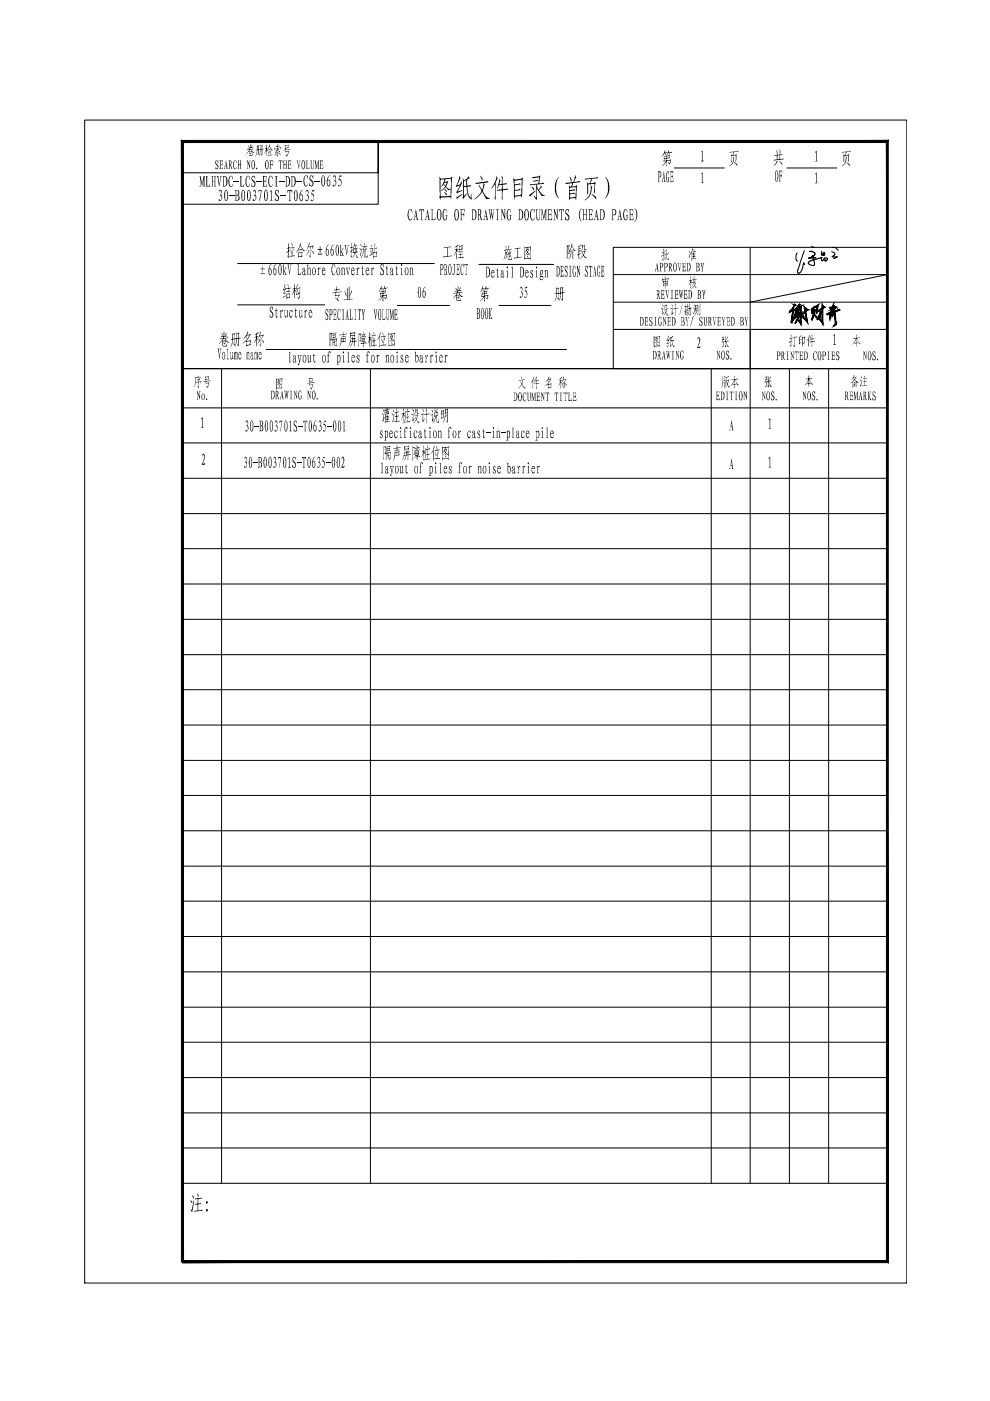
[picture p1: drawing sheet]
<svg xmlns="http://www.w3.org/2000/svg" width="210mm" height="297mm" viewBox="0 0 210 297" stroke-linecap="round" stroke-linejoin="round" font-family="sans-serif">
<!-- layer: GPDRAW -->
<g fill="#000">
<path d="M42.3 37.3h.2l.3 1.7 .4-1.7h.3l-.1 .1v2.1l.1 .1h-.4l.1-1.8-.4 1.8-.3-1.8v1.6l.1 .2h-.3l.1-.2v-1.9zM43.6 37.3h.5l-.2 .2v1.9h.5l.2-.5-.1 .7h-.9l.1-.1v-2zM44.8 37.3h.4l-.1 .2v.9h.4v-.9l-.1-.2h.4l-.2 .2v1.9l.2 .2h-.4l.1-.1v-1h-.4v1l.1 .1h-.4l.1-.2v-1.9zM46 37.3h.4l-.1 .3 .2 1.4 .3-1.4-.1-.3h.3l-.1 .1-.4 2.2-.3-2zM48.6 37.5l.2-.2 .5 .2v-.2v.8v-.5a.26 .26 0 0 0-.3-.2 .26 .26 0 0 0-.2 .2l-.2 .3 .1 1.1a.35 .35 0 0 0 .3 .5 .35 .35 0 0 0 .3-.5 .41 .41 0 0 1-.2 .6 .41 .41 0 0 1-.5-.3l-.2-1.3zM49.6 38.4h1.1v.2h-1.1zM50.8 37.3h.5l-.1 .2v1.9h.4l.2-.5-.1 .7h-.9l.2-.1v-2zM52.2 37.5l.2-.2 .5 .2v-.2v.8v-.5a.26 .26 0 0 0-.2-.2 .26 .26 0 0 0-.3 .2l-.2 .3 .1 1.1a.35 .35 0 0 0 .3 .5 .35 .35 0 0 0 .3-.5 .41 .41 0 0 1-.2 .6 .41 .41 0 0 1-.5-.3l-.1-1.3zM53.4 37.5a.36 .36 0 0 1 .6 0l.1-.2-.1 .7a.33 .33 0 0 0-.3-.5 .33 .33 0 0 0-.2 .5l.3 .3a.81 .81 0 0 1 0 1.3l-.3-.1-.2 .1 .1-.7a.36 .36 0 0 0 .1 .4 .36 .36 0 0 0 .5 0 1.1 1.1 0 0 0-.6-1.1zM54.4 38.4h1.1v.2h-1.1zM55.7 37.3h.8l.1 .6-.2-.4h-.4v.8h.3l.1-.3v.8l-.1-.3h-.3v.8a.33 .33 0 0 0 .4 .1 .33 .33 0 0 0 .2-.4v.6h-.9l.1-.2v-1.9zM57.1 37.5l.2-.2 .4 .2 .1-.2v.8l-.1-.5a.26 .26 0 0 0-.2-.2 .26 .26 0 0 0-.3 .2l-.1 .3v1.1a.35 .35 0 0 0 .4 .5 .35 .35 0 0 0 .3-.5 .41 .41 0 0 1-.2 .6 .41 .41 0 0 1-.6-.3l-.1-1.3z"/>
<path d="M58.3 37.3h.6l-.2 .2v1.9l.2 .2h-.6l.2-.1v-2zM59.2 38.4h1.1v.2h-1.1zM62.9 38.4h1v.2h-1zM64.6 37.3l.3-.2 .3 .3 .1-.2v.8a.48 .48 0 0 0-.5-.7l-.2 .4v.8a.53 .53 0 0 0 0 .6 .53 .53 0 0 0 .5 .2l.2-.4a.48 .48 0 0 1-.6 .6l-.4-1zM65.7 37.3l.1-.1 .5 .1 .1-.2-.1 .7a.33 .33 0 0 0-.1-.4 .33 .33 0 0 0-.4 .1v.4l.4 .4a.71 .71 0 0 1-.2 1.3l-.3-.2-.1 .1v-.6a.38 .38 0 0 0 .3 .4 .38 .38 0 0 0 .5-.2 .38 .38 0 0 0-.2-.5l-.2-.2a.84 .84 0 0 1-.3-1.1zM66.7 38.3h1.1v.2h-1.1zM70.7 37.3a.38 .38 0 0 1 .5 .1 .38 .38 0 0 1 0 .5l-.2 .3a.77 .77 0 0 1 .3 .8 .77 .77 0 0 1-.6 .6v-.1a.16 .16 0 0 1-.2-.2 .16 .16 0 0 1 .2-.1 .27 .27 0 0 0 .4 0 .27 .27 0 0 0 .1-.3l-.1-.4-.2-.2a.62 .62 0 0 0 0-1l-.3 .4zM72 37.2h.4v.3h-.4l-.1 .4 .5 .3v.8a.39 .39 0 0 1-.2 .4 .39 .39 0 0 1-.5-.1v-.1a.4 .4 0 0 0 .6 0 .4 .4 0 0 0 0-.6l-.2-.4-.4-.1zM148.6 32.2l.4-.3v2.1l.2 .2h-.6l.2-.1v-1.8h-.2zM148.6 36.8l.4-.3v2.1l.2 .2h-.6l.2-.1v-1.8zM172.8 32.3l.4-.4v2.2l.1 .1h-.5l.2-.1v-1.8zM172.9 36.8l.3-.2v2.1l.1 .2h-.5l.2-.2v-1.8h-.2z"/>
<path d="M46.6 40.3a.57 .57 0 0 1 .5 .4 .57 .57 0 0 1-.3 .6 .76 .76 0 0 1 .3 .8 .76 .76 0 0 1-.6 .5l-.2-.1 .2-.3a.29 .29 0 0 0 .4 .2 .29 .29 0 0 0 .1-.4l-.1-.4-.3-.1 .1-.2a.49 .49 0 0 0 .2-.4 .49 .49 0 0 0-.3-.5l-.2 .4zM48.6 41.4h1v.2h-1zM53.8 40.3a.57 .57 0 0 1 .5 .4 .57 .57 0 0 1-.2 .6 .76 .76 0 0 1 .2 .8 .76 .76 0 0 1-.6 .5l-.1-.1 .1-.3a.29 .29 0 0 0 .4 .2 .29 .29 0 0 0 .1-.4v-.4l-.4-.1 .1-.2a.49 .49 0 0 0 .3-.4 .49 .49 0 0 0-.4-.5l-.2 .4zM54.8 40.3h.7l-.4 2.3-.1-.1 .4-2h-.5l-.1 .3zM57.2 40.6l.4-.3v2l.2 .2h-.6l.3-.1v-1.8zM58.3 40.5l.3-.2 .4 .1 .1-.1v.7l-.1-.2a.31 .31 0 0 0-.3-.4 .31 .31 0 0 0-.2 .5l.4 .6a.62 .62 0 0 1 .3 .6 .62 .62 0 0 1-.6 .5l-.1-.1-.2 .1v-.7a.35 .35 0 0 0 .2 .4 .35 .35 0 0 0 .4 0 1.12 1.12 0 0 0-.6-1.2zM59.4 41.4h1.1v.2h-1.1zM59.9 56.2l.3-.2v1.5l.3-.5-.1-.2h.4l-.5 .6 .5 .9h-.4l.1-.2-.3-.6v.7l.1 .1h-.4l.2-.1v-1.9h-.2zM60.9 56.1h.4l.1 1.7 .2-1.5-.1-.2h.3h-.1l-.3 2.2zM60.9 40.3h1.1v.6l-.2-.4h-.3v2l.2 .1h-.5l.2-.1v-2h-.3l-.2 .4zM63 56.1h.4l-.1 .1v1.8a.32 .32 0 0 0 .4 .1 .32 .32 0 0 0 .1-.4v.6h-.8l.2-.1v-2zM64.9 40.3a.53 .53 0 0 1 .5 .3 .53 .53 0 0 1-.1 .6v.1a.81 .81 0 0 1-.4 1.4l-.1-.2 .1-.2a.3 .3 0 0 0 .4 .1 .3 .3 0 0 0 .1-.4l-.1-.5h-.3l.1-.2a.45 .45 0 0 0 .2-.4 .45 .45 0 0 0-.4-.4l-.1 .3z"/>
<path d="M65.1 56.2l.2-.2v1.1a.26 .26 0 0 1 .3-.3 .26 .26 0 0 1 .2 .3v1.1l.2 .1h-.4l.1-.1v-1.2a.16 .16 0 0 0-.2-.1 .16 .16 0 0 0-.1 .2l-.1 1.1 .2 .1h-.4l.1-.1v-1.9h-.1zM66.2 40.3h.5l-.1 .3h-.4l-.1 .4a.95 .95 0 0 1 .2 1.5 .21 .21 0 0 1-.3 .1 .21 .21 0 0 1 0-.3 .39 .39 0 0 0 .5 0 .39 .39 0 0 0 0-.5l-.1-.4-.4-.2zM67.2 57l.3-.3v.3l.2-.2a.16 .16 0 0 1 .2 0 .16 .16 0 0 1 0 .2l-.2-.1-.2 .2v1.1l.2 .1h-.5l.2-.1v-1.2zM70.5 56.1l.4-.1 .1 .2v-.2l.1 .8-.1-.4a.25 .25 0 0 0-.3-.3 .25 .25 0 0 0-.2 .3v1.3a.3 .3 0 0 0 .1 .4 .3 .3 0 0 0 .4-.1v-.3a.39 .39 0 0 1 0 .5 .39 .39 0 0 1-.5 0l-.2-.5v-1zM72.4 56.9l.2-.2v.3a.3 .3 0 0 1 .4-.2 .3 .3 0 0 1 .1 .5v.9l.1 .1h-.4l.1-.1v-1.3l-.3 .2v1.1l.1 .1h-.4l.1-.1zM72.1 52.1l.2-.2v1.4l.3-.5v-.1h.3l-.5 .6 .5 .9h-.3v-.2l-.3-.7v.8l.2 .1h-.4l.1-.1v-1.9zM73.4 56.8h.3l-.1 .2 .2 1 .2-.9-.1-.3h.3l-.4 1.5zM73.1 51.9h.4l-.2 .4 .2 1.4 .2-1.8h.3l-.5 2.3zM75.6 57l.2-.3 .1 .3v-.2a.16 .16 0 0 1 .3 0 .16 .16 0 0 1-.1 .2l-.1-.1-.1 .1-.1 .3v.8l.2 .2h-.5l.2-.1v-1.2zM76.8 56.3l.1 .5h.2l-.2 .1v1.2l.2 .1v-.2a.21 .21 0 0 1-.1 .3 .21 .21 0 0 1-.2-.2v-1.2l-.2-.1 .2-.2zM78.7 57l.2-.3v.3l.1-.2a.16 .16 0 0 1 .3 0 .16 .16 0 0 1-.1 .2l-.2-.1-.1 .3v1l.2 .1h-.5l.2-.1v-1.2zM80.8 56.1l.1-.1 .4 .1v-.1v.8a.31 .31 0 0 0 0-.5 .31 .31 0 0 0-.5 0v.5l.6 .7a.5 .5 0 0 1-.1 .7 .5 .5 0 0 1-.6 0l-.1 .1 .1-.7a.35 .35 0 0 0 0 .4 .35 .35 0 0 0 .4 .1 .93 .93 0 0 0-.4-1.1z"/>
<path d="M82 56.3l.1 .5h.2l-.2 .1v1.3l.2-.2-.1 .3a.16 .16 0 0 1-.2 0 .16 .16 0 0 1 0-.2v-1.2l-.2-.1zM84.1 56.3v.5h.3l-.3 .1v1.2l.2 .1 .1-.2a.21 .21 0 0 1-.1 .3 .21 .21 0 0 1-.3-.2v-1.2l-.1-.1 .2-.2zM86.9 56.9l.1-.2v.3a.28 .28 0 0 1 .4-.2 .28 .28 0 0 1 .2 .4v1l.1 .1h-.4l.1-.1v-1.3l-.4 .2v1.1l.2 .1h-.4l.1-.1zM105.5 56.8v.5h.2l-.2 .1v1.3h.1l.2-.2-.2 .4-.2-.1v-1.4l-.1-.1zM108.4 56.8l.3-.3v2.2l.2 .1h-.5l.2-.1v-1.9zM112.6 57.3h.4v.5l-.1-.1a.22 .22 0 0 0 0-.3 .22 .22 0 0 0-.3 0 .22 .22 0 0 0 0 .3l.2 .2a.57 .57 0 0 1 0 1h-.4l.1-.5a.23 .23 0 0 0 .1 .3 .23 .23 0 0 0 .3-.1 .23 .23 0 0 0-.1-.3l-.1-.2a.53 .53 0 0 1-.1-.8zM115.5 57.4l.2-.1v.3a.27 .27 0 0 1 .3-.3 .27 .27 0 0 1 .2 .4v1l.1 .1h-.4l.2-.1-.2-1.3-.2 .1v1.2l.1 .1h-.4l.2-.1zM57.3 65.1h.5l.1-.1-.1 .7a.33 .33 0 0 0 0-.4 .33 .33 0 0 0-.4 0 .68 .68 0 0 0 .4 .9l.2 .4a.49 .49 0 0 1-.2 .6 .49 .49 0 0 1-.5 0l-.1 .2 .1-.8a.35 .35 0 0 0 0 .5 .35 .35 0 0 0 .5-.1 .35 .35 0 0 0-.1-.5l-.2-.3a.83 .83 0 0 1-.2-1.1zM58.5 65.3l.1 .5h.3v.1h-.3v1.2l.3-.1-.2 .4-.2-.2v-1.3h-.2zM59.3 66l.3-.3v.3l.1-.2a.16 .16 0 0 1 .2-.1 .16 .16 0 0 1 .1 .2l-.4 .1v1.2l.2 .1h-.5l.2-.2v-1.1zM60.2 65.8h.2v1a.26 .26 0 0 0 .3 .4 .26 .26 0 0 0 .2-.4l-.1-1h.2l.1 1.4-.2 .1-.1-.3a.26 .26 0 0 1-.3 .4 .26 .26 0 0 1-.1-.5zM61.5 74.5v2.2l.2 .1h-.4l.1-.1v-1.9l-.1-.1z"/>
<path d="M61.5 65.8a.29 .29 0 0 1 .4 0 .29 .29 0 0 1 0 .4l-.1-.1a.19 .19 0 0 0-.1-.3 .19 .19 0 0 0-.2 .3v.6a.33 .33 0 0 0 .1 .3 .33 .33 0 0 0 .4 0v-.3a.41 .41 0 0 1 0 .5 .41 .41 0 0 1-.5 0l-.2-1zM62.7 65.3v.5h.3v.1h-.3v1.2l.3-.1-.1 .4-.3-.2v-1.3h-.1zM63.1 75.3h.4l-.1 .4 .1 .8 .2-.9-.1-.3h.3l-.5 2.1h-.2v-.3h.2l.1-.3zM63.4 65.8h.1l.1 1.2a.3 .3 0 0 0 .4 0 .3 .3 0 0 0 0-.4l-.1-.8h.2l.1 1.4-.2 .1-.1-.3a.25 .25 0 0 1-.2 .4 .25 .25 0 0 1-.2-.4zM64.5 65.9l.3-.2v.3l.1-.2h.2v.2l-.2-.1-.1 .3v.9l.1 .2h-.5l.2-.1v-1.2zM65.1 75.3h.3v1a.25 .25 0 0 0 .1 .4 .25 .25 0 0 0 .3-.1 .25 .25 0 0 0 0-.3v-.9l-.2-.1h.3v1.3l.1 .1-.2 .1v-.2a.27 .27 0 0 1-.3 .3 .27 .27 0 0 1-.2-.4v-1.1zM66.6 74.8v.5h.3v.1h-.3v1.2l.1 .1 .2-.1-.2 .3-.2-.3v-1.2h-.2zM69.6 74.6a.25 .25 0 0 1 .4-.1 .25 .25 0 0 1 0 .4h-.1a.16 .16 0 0 0 0-.3 .16 .16 0 0 0-.3 .1v.6h.2l-.2 .1v1.2l.2 .2h-.5l.2-.2v-1.2l-.1-.1h.1zM73.9 74.5v2.1l.2 .2h-.5l.2-.1v-1.9l-.2-.1zM75.7 75.4l.5-.2v.6l-.1-.2a.2 .2 0 0 0-.2-.2 .2 .2 0 0 0-.2 .1 .2 .2 0 0 0 .1 .2l.3 .3a.5 .5 0 0 1 .1 .5 .5 .5 0 0 1-.3 .4l-.2-.1-.1 .1v-.6l.1 .1a.24 .24 0 0 0 .2 .3 .24 .24 0 0 0 .2-.2 .24 .24 0 0 0-.1-.2 .74 .74 0 0 1-.3-.9zM77.9 74.5a.25 .25 0 0 1 .4 0 .25 .25 0 0 1-.1 .4v-.3h-.2l-.1 .7h.3v.1h-.3v1.2l.2 .2h-.5l.2-.2v-1.2l-.2-.1h.2zM79.7 75.5l.4-.3v.4l.1-.4a.16 .16 0 0 1 .2 .2 .16 .16 0 0 1-.2 .2v-.2l-.1 .2v1.1l.1 .1h-.5l.2-.2v-1z"/>
<path d="M81.7 75.4l.3-.2v.3a.27 .27 0 0 1 .3-.3 .27 .27 0 0 1 .2 .4v1.1l.1 .1h-.4l.1-.1v-1.3l-.3 .2v1.1l.1 .1h-.4l.1-.2v-1zM85 75.4l.5-.2-.1 .5a.23 .23 0 0 0 0-.3 .23 .23 0 0 0-.4 .1 .23 .23 0 0 0 .1 .3 .59 .59 0 0 1 .4 .5 .59 .59 0 0 1-.3 .6l-.1-.1-.2 .1 .1-.6a.22 .22 0 0 0 .1 .4 .22 .22 0 0 0 .3-.2l-.2-.3a.59 .59 0 0 1-.2-.8zM90.2 75.4l.1-.2v.4l.2-.3h.2v.3l-.3-.1-.1 1.1 .2 .2h-.4l.2-.2v-1h-.2zM91.2 75.4l.2-.2v.4l.1-.2a.16 .16 0 0 1 .2-.2 .16 .16 0 0 1 .1 .2l-.4 .2v1.1l.2 .1h-.5l.2-.2v-1h-.2zM94.2 75.5l.3-.3v.4l.1-.2a.16 .16 0 0 1 .2-.2 .16 .16 0 0 1 .1 .2l-.4 .2v1.1l.2 .1h-.5l.2-.2v-1zM110.3 60.8h.2a.7 .7 0 0 1 .1 1l.3 .4-.1 .5a.38 .38 0 0 1-.6 .3v-.2a.3 .3 0 0 0 .4 .1 .3 .3 0 0 0 .1-.4v-.4l-.3-.1a.68 .68 0 0 0 .1-1l-.3 .3zM111.4 60.8h.4l-.1 .3h-.3v.4a.97 .97 0 0 1 0 1.6 .17 .17 0 0 1-.2-.1 .17 .17 0 0 1 .1-.2 .16 .16 0 0 0 .2 .2 .16 .16 0 0 0 .1-.2l.1-.4a.5 .5 0 0 0-.5-.7zM148 71.5a.61 .61 0 0 1 .4 .8l-.4 1.2v.1h.3l.2-.2-.1 .4h-.6l.5-1.2-.1-.9h-.3l-.1 .4zM176.6 71.1l.4-.3v2.2l.2 .1h-.5l.2-.1v-1.8h-.3zM42.6 88.8l.4-.4v2.2l.2 .1h-.6l.2-.1v-1.7h-.2zM42.9 96.3a.41 .41 0 0 1 .5 .1 .41 .41 0 0 1 0 .6l-.4 1.2 .4 .1 .1-.2-.1 .4h-.6l.4-1.1v-.7a.21 .21 0 0 0 0-.3 .21 .21 0 0 0-.3 .1 .21 .21 0 0 0 0 .3zM51.9 96.9a.39 .39 0 0 1 .4 .2 .39 .39 0 0 1 0 .4l-.1 .4 .2 .2v.5a.37 .37 0 0 1-.2 .5 .37 .37 0 0 1-.5-.1l.1-.1a.3 .3 0 0 0 .4 .1 .3 .3 0 0 0 .1-.5l-.1-.3-.3-.2 .2-.2a.47 .47 0 0 0-.1-.8l-.2 .3z"/>
<path d="M52.2 89.2a.42 .42 0 0 1 .4 .2 .42 .42 0 0 1 0 .5l-.2 .3 .2 .2a.76 .76 0 0 1-.5 1.1l-.1-.2 .1-.2 .2 .3a.72 .72 0 0 0-.1-1.2 .52 .52 0 0 0 0-.9l-.1 .4zM53.6 98h.9v.2h-.9zM53.9 90.3h.9v.2h-.9zM58.2 96.9a.39 .39 0 0 1 .4 .2 .39 .39 0 0 1-.1 .4l-.1 .4 .2 .6a.46 .46 0 0 1-.1 .5 .46 .46 0 0 1-.5 .1v-.2a.3 .3 0 0 0 .5 0 .3 .3 0 0 0 0-.4l-.1-.4-.2-.1 .2-.3v-.5a.16 .16 0 0 0-.2-.2 .16 .16 0 0 0-.1 .2l-.1 .1zM58.3 89.3a.32 .32 0 0 1 .5 0 .32 .32 0 0 1 0 .4 .61 .61 0 0 0 .1 .8v.6a.32 .32 0 0 1-.3 .3 .32 .32 0 0 1-.4-.2l.1-.1 .2 .2a.51 .51 0 0 0 .3-.5 .51 .51 0 0 0-.4-.4l.1-.2a.47 .47 0 0 0-.1-.9l-.1 .4zM59 96.9h.6l-.4 2.3 .3-2.1h-.4l-.2 .3zM59.3 89.2h.6l-.4 2.3 .2-2.1h-.3l-.2 .3zM61 97.1l.4-.3v2.2l.2 .2h-.5l.2-.2v-1.8l-.3 .1zM61.3 89.5l.3-.4v2.1l.3 .2h-.6l.2-.1v-1.8zM62 97.1l.2-.2 .4 .1 .1-.2v.8l-.1-.2a.28 .28 0 0 0-.3-.4 .28 .28 0 0 0-.1 .5l.5 .9a.52 .52 0 0 1-.1 .6 .52 .52 0 0 1-.6 .1v-.6l.1 .1a.3 .3 0 0 0 .2 .5 .3 .3 0 0 0 .3-.5l-.1-.3-.5-.5zM62.3 89.3l.2-.2 .4 .2v-.2v.8v-.2a.28 .28 0 0 0-.1-.4 .28 .28 0 0 0-.4 0 .28 .28 0 0 0 0 .4l.3 .5a.77 .77 0 0 1 0 1.3l-.3-.1-.1 .1v-.7a.35 .35 0 0 0 .1 .4 .35 .35 0 0 0 .4 0 1.11 1.11 0 0 0-.5-1.2zM63 98h.9v.2h-.9z"/>
<path d="M63.2 90.3h.9v.2h-.9zM64.1 96.9h.8v.5l-.2-.4-.2 .1v2l.1 .1h-.4l.2-.1v-2l-.2-.1-.2 .4zM64.3 89.2h.8v.5v-.1a.19 .19 0 0 0-.1-.3 .19 .19 0 0 0-.2 .1v1.9l.1 .1h-.4h.1v-2.1h-.2l-.2 .4zM67.4 97a.32 .32 0 0 1 .4 0 .32 .32 0 0 1 0 .5l-.1 .3 .2 .5v.4a.33 .33 0 0 1-.2 .4 .33 .33 0 0 1-.4-.1l.1-.1a.26 .26 0 0 0 .3 .1 .26 .26 0 0 0 .1-.4l-.1-.4-.2-.2a.64 .64 0 0 0 0-1l-.2 .3zM67.7 89.2a.45 .45 0 0 1 .5 .3 .45 .45 0 0 1-.2 .5l-.1 .2 .3 .3-.1 .6a.31 .31 0 0 1-.2 .3 .31 .31 0 0 1-.4-.1l.1-.2a.25 .25 0 0 0 .4 .2 .25 .25 0 0 0 .1-.4v-.4l-.4-.3a.56 .56 0 0 0 .1-.9l-.3 .4zM68.5 96.9h.4l-.1 .2h-.3l-.1 .5a.9 .9 0 0 1 0 1.6l-.2-.3a.32 .32 0 0 0 .5 0 .32 .32 0 0 0 .1-.4v-.1a.47 .47 0 0 0-.5-.6zM68.8 89.2h.3v.2h-.3l-.1 .4a.95 .95 0 0 1-.1 1.7v-.3a.3 .3 0 0 0 .4 .1 .3 .3 0 0 0 .1-.4v-.1a.55 .55 0 0 0-.5-.7zM69.1 98h1v.2h-1zM69.5 90.3h.8v.2h-.8zM72.5 96.9h.1a.53 .53 0 0 1 .4 .8l-.4 1.1v.1h.3l.2-.2-.2 .5h-.5l.4-1.2v-.5a.23 .23 0 0 0-.1-.4 .23 .23 0 0 0-.3 .3zM72.7 89.5l.3-.4v2.1l.3 .2h-.6l.2-.1v-1.8zM80.6 91.4l.2-.2 .3 .1-.1 .5a.22 .22 0 0 0 0-.3 .22 .22 0 0 0-.4 .1l.3 .3a.54 .54 0 0 1-.1 1l-.2-.1v.1v-.5a.26 .26 0 0 0 .2 .3 .26 .26 0 0 0 .3-.1 .26 .26 0 0 0-.2-.3v-.1a.53 .53 0 0 1-.3-.8z"/>
<path d="M80.8 98.3l.3-.3v2.2l.2 .1h-.5l.1-.1v-1.8zM83.7 91.4a.27 .27 0 0 1 .5-.1 .27 .27 0 0 1-.1 .5v-.3a.33 .33 0 0 0-.4 .1 .33 .33 0 0 0 0 .3 .5 .5 0 0 0 .5 .7l.1-.3a.37 .37 0 0 1-.1 .5 .37 .37 0 0 1-.6-.2v-.7zM85.9 90.6h.4a.16 .16 0 0 1 .1 .2 .16 .16 0 0 1-.2 .1v-.2h-.2l-.1 .7h.3h-.3v1.2l.2 .2h-.5l.2-.1v-1.3h-.2h.2zM86.2 98.4v.5h.2h-.2v1.2v.1l.3-.1-.2 .3h-.2l-.1-1.5h-.1zM87.9 91.4a.28 .28 0 0 1 .4-.1 .28 .28 0 0 1 0 .5 .23 .23 0 0 0-.2-.4 .23 .23 0 0 0-.2 .3v.2a.59 .59 0 0 0 .4 .8l.1-.4a.39 .39 0 0 1-.1 .5 .39 .39 0 0 1-.5-.1l-.1-.8zM89.1 98.2l.4-.2 .1 .4-.1-.2a.29 .29 0 0 0-.4 .2 .29 .29 0 0 0 .1 .3l.2 .2h-.2v1.3l.1 .1h-.4l.2-.2v-1.2h-.2h.2zM90.1 90.9l.1 .5h.1h-.1v1.3h.1l.1-.2a.21 .21 0 0 1-.1 .3 .21 .21 0 0 1-.3-.2v-1.2l-.1-.1zM92.9 91.4l.2-.1v.3a.27 .27 0 0 1 .3-.3 .27 .27 0 0 1 .2 .4v1l.1 .1h-.4l.2-.1v-1.1l-.2-.2-.2 .2v1.2h.1h-.4l.1-.1zM93.2 98.2l.3-.2v2.1l.1 .2h-.4h.1v-2l-.1 .1zM95.2 90.7l.4-.2 .1 .4-.3-.2a.47 .47 0 0 0 0 .7h-.2v1.3l.2 .1h-.5l.2-.1v-1.3h-.1h.1zM95.3 98.8h.4v.5v-.1a.23 .23 0 0 0-.1-.3 .23 .23 0 0 0-.4 .1 .23 .23 0 0 0 .2 .3v.1a.73 .73 0 0 1 .3 .9l-.3 .1-.1-.1-.1 .1v-.5l.1 .1a.22 .22 0 0 0 .2 .3 .22 .22 0 0 0 .2-.2 .22 .22 0 0 0-.1-.3l-.2-.1a.61 .61 0 0 1-.1-.9zM97.4 98.2a.25 .25 0 0 1 .4-.2 .25 .25 0 0 1 0 .4l-.1-.2h-.2v.7h.2h-.2v1.3l.1 .1h-.4l.1-.1v-1.3h-.1h.1z"/>
<path d="M97.1 91.5l.2-.2 .1 .3 .1-.2a.16 .16 0 0 1 .2-.1 .16 .16 0 0 1 0 .3l-.2-.2-.1 .2-.1 1 .2 .2h-.4l.1-.1v-1.1zM99.2 91.4a.27 .27 0 0 1 .5-.1 .27 .27 0 0 1-.1 .5v-.3a.32 .32 0 0 0-.4 .1 .32 .32 0 0 0 0 .4 .4 .4 0 0 0 0 .5 .4 .4 0 0 0 .5 .1l.2-.3-.1 .1a.34 .34 0 0 1-.2 .4 .34 .34 0 0 1-.4-.2l-.2-.5zM99.3 99l.3-.2v.3l.1-.2a.16 .16 0 0 1 .2-.1 .16 .16 0 0 1 .1 .2l-.4 .1v1.1l.1 .1h-.4l.2-.1v-1.1zM101.3 99l.2-.2v.3a.27 .27 0 0 1 .4-.3 .27 .27 0 0 1 .1 .4v1l.2 .1h-.4l.1-.1v-1.1l-.1-.2-.3 .2v1.2h.1h-.3l.1-.1v-1.1zM101.3 91.4a.19 .19 0 0 1 .2-.2 .19 .19 0 0 1 .2 .2l.1 .4-.2-.4a.24 .24 0 0 0-.3 .2 .24 .24 0 0 0 .2 .3l.1 .1a.45 .45 0 0 1 .2 .6 .45 .45 0 0 1-.5 .2v-.4a.24 .24 0 0 0 .2 .4 .24 .24 0 0 0 .3-.2 .24 .24 0 0 0-.2-.3l-.4-.5zM102.5 90.9v.5h.3h-.3v1.2l.2 .1 .1-.2v.2a.2 .2 0 0 1-.2 .2 .2 .2 0 0 1-.2-.3v-1.2l-.1-.1 .2-.1zM103.2 91.7h.9v.2h-.9zM104.6 98.9l.4-.1v.4a.23 .23 0 0 0-.1-.3 .23 .23 0 0 0-.3 .1 .23 .23 0 0 0 .1 .3l.1 .2a.47 .47 0 0 1 .3 .5 .47 .47 0 0 1-.4 .4l-.1-.1-.1 .1 .1-.5a.24 .24 0 0 0 .1 .3 .24 .24 0 0 0 .3-.2 .24 .24 0 0 0-.2-.2 .63 .63 0 0 1-.2-.9zM105.2 91.5l.3-.2v.3a.3 .3 0 0 1 .4-.3 .3 .3 0 0 1 .1 .5v.9l.1 .1h-.4h.1v-1.2a.16 .16 0 0 0-.2-.2 .16 .16 0 0 0-.1 .2v1.1l.1 .1h-.4h.1v-1.2zM106.2 91.7h1v.2h-1zM108.6 90.7l.2-.2v2.2l.2 .1h-.4l.1-.1v-1.9l-.1 .1zM109.7 99l.2-.2 .1 .3v-.2a.16 .16 0 0 1 .3-.1 .16 .16 0 0 1 0 .3h-.1a.26 .26 0 0 0-.3 .1 .26 .26 0 0 0 .1 .3l-.1 .6 .2 .2h-.4l.1-.2v-.9z"/>
<path d="M110.6 91.4a.28 .28 0 0 1 .4-.1 .28 .28 0 0 1 0 .5v-.3a.32 .32 0 0 0-.4 .1 .32 .32 0 0 0 0 .4v.1a.37 .37 0 0 0 .1 .4 .37 .37 0 0 0 .4 .1l.1-.3a.39 .39 0 0 1-.1 .4 .39 .39 0 0 1-.5 .1l-.1-.3zM110.7 99l.2-.2 .1 .3 .1-.3 .3 .1-.1 .2h-.3v1.1l.2 .1h-.5l.2-.1v-1.1zM113.8 99l.3-.2v.3l.1-.2a.16 .16 0 0 1 .2-.1 .16 .16 0 0 1 0 .3h-.3v1.1l.1 .1h-.4l.2-.1v-1.1zM115.8 90.7l.3-.2v2.2l.2 .1h-.5l.1-.1v-1.9l-.1 .1zM162.9 89l.4-.4v2.2l.2 .1h-.6l.3-.1v-1.8zM162.9 97.1l.4-.3v2.2l.2 .1h-.6l.3-.1v-1.8zM82.7 98.8h.3l-.1 .4 .2 .9 .2-1-.1-.3h.3l-.6 2.1h-.2v-.3l.3 .1v-.4zM84.7 98.8h.2v1.1a.25 .25 0 0 0 .4 .3 .25 .25 0 0 0 0-.4v-.9l-.1-.1h.3v1.3h.1l-.2 .2-.1-.2v.1a.26 .26 0 0 1-.4 .1 .26 .26 0 0 1-.1-.4v-1z"/>
<path d="M47.2 37.3h.6l.4 .5v1.2l-.2 .4-.3 .2h-.5l.2-.2v-1.9zM47.5 37.5v1.9a.72 .72 0 0 0 .5-.9v-.3a.57 .57 0 0 0-.5-.7z"/>
<path d="M60.5 37.3h.6l.4 .5v1.2l-.2 .4-.3 .2h-.5l.1-.2v-1.9zM60.8 37.5v1.9a.72 .72 0 0 0 .5-.9v-.3a.57 .57 0 0 0-.5-.7z"/>
<path d="M61.7 37.3h.6l.2 .2 .2 .7v.6a.7 .7 0 0 1-1 .7l.1-.1v-1.9zM62 37.5v1.9a.72 .72 0 0 0 .5-.9v-.3a.57 .57 0 0 0-.5-.7z"/>
<path d="M68.3 37.3l.1-.1a.63 .63 0 0 1 .5 .9v.7a.46 .46 0 0 1-.1 .5 .46 .46 0 0 1-.5 .1l-.2-.5v-1.1zM68.4 37.3l-.1 1.8 .2 .3 .3-.6-.1-1.3a.19 .19 0 0 0-.1-.2 .19 .19 0 0 0-.2 0z"/>
<path d="M69.6 37.3l.4-.2-.3 .3-.2 .8a.38 .38 0 0 1 .5 0 .38 .38 0 0 1 0 .5v.1a.41 .41 0 0 1-.1 .6 .41 .41 0 0 1-.6-.2v-.9zM69.6 38.2v.1a.86 .86 0 0 0 .1 1.1l.2-.4a.53 .53 0 0 0-.3-.8z"/>
<path d="M47.7 40.3a.51 .51 0 0 1 .6 .7v1a.39 .39 0 0 1-.1 .4 .39 .39 0 0 1-.5 .1l-.2-.5v-1.1zM47.9 40.4l-.2 1.3a.57 .57 0 0 0 .3 .8l.2-.7v-.8l-.1-.4z"/>
<path d="M49.8 40.3h.5a.58 .58 0 0 1 .4 .5 .58 .58 0 0 1-.3 .6 .63 .63 0 0 1 .3 .9 .63 .63 0 0 1-.9 .2l.2-.1v-2zM50.1 41.5v.8a.46 .46 0 0 0 .5-.2 .46 .46 0 0 0-.1-.5zM50.1 40.4v.9a.45 .45 0 0 0 .5-.3 .45 .45 0 0 0-.2-.6z"/>
<path d="M51.4 40.3a.51 .51 0 0 1 .5 .7v1a.39 .39 0 0 1-.1 .4 .39 .39 0 0 1-.4 .1l-.2-.5v-1.1zM51.5 40.4l-.1 1.3a.57 .57 0 0 0 .2 .8l.2-.7v-.8l-.1-.4z"/>
<path d="M52.6 40.3a.51 .51 0 0 1 .5 .7v1a.39 .39 0 0 1-.1 .4 .39 .39 0 0 1-.4 .1l-.2-.5v-1.1zM52.7 40.4l-.1 1.3a.57 .57 0 0 0 .2 .8l.2-.7v-.8l-.1-.4z"/>
<path d="M55.2 57.9h1v.1h-1zM55.7 56.3v.7h.5v.1h-.5v.7v-.7h-.5v-.1h.5z"/>
<path d="M56.2 40.3a.51 .51 0 0 1 .6 .7v1a.39 .39 0 0 1-.2 .4 .39 .39 0 0 1-.4 .1l-.2-.5v-1.1zM56.3 40.4l-.1 1.3a.57 .57 0 0 0 .2 .8l.2-.7v-.8v-.4z"/>
<path d="M57.2 56.2l.4-.2-.4 .4-.1 .6a.33 .33 0 0 1 .4 .1 .33 .33 0 0 1 .1 .4v.2a.42 .42 0 0 1-.1 .5 .42 .42 0 0 1-.4 .1l-.2-1zM57.1 57.1v.7a.24 .24 0 0 0 0 .4 .24 .24 0 0 0 .3 0 .24 .24 0 0 0 .1-.4 .45 .45 0 0 0-.4-.7z"/>
<path d="M58.3 56.1l.3-.1-.4 .4-.1 .7a.34 .34 0 0 1 .4 0 .34 .34 0 0 1 .1 .4v.2a.47 .47 0 0 1-.4 .6l-.2-.4v-.9zM58.2 57.1v1a.23 .23 0 0 0 .3 0 .23 .23 0 0 0 0-.3 .45 .45 0 0 0-.3-.7z"/>
<path d="M59.2 56a.64 .64 0 0 1 .5 .9v.8a.43 .43 0 0 1 0 .4 .43 .43 0 0 1-.5 .2l-.2-.5v-1.2zM59.4 56.1l-.2 .5 .1 1.6h.2v-.3v-1.5z"/>
<path d="M60.7 53.5l.8-.6-.7 .8zM61.1 51.4l.2 .3-.1 3-.3-.5 .2 .2zM62.1 52.5l.1 .5-.2 1.3zM61.8 51.5l.2 .4v.3zM61.6 52.8l.2 .8v.4zM60.8 52.6l.7-.1-.6 .2zM61.5 52.5l1-.1-.8 .2zM61.3 54.3l1.1-.2 .1 .1-.9 .2z"/>
<path d="M62.5 40.4a.41 .41 0 0 1 .5 0 .41 .41 0 0 1 .1 .5l-.1 1.3a.35 .35 0 0 1-.3 .5 .35 .35 0 0 1-.3-.5l-.1-1.4zM62.7 40.4l-.2 1.4 .2 .7 .2-.3v-1.6z"/>
<path d="M63.7 51.5l.1 .3-.3 .6-.7 1.1 .7-1.2zM63.6 51.9l1 1.3h-.3zM63.3 53.6l.8-.3v1h-.2l.1-.7-.7 .1zM63.2 53.4l.2 .4v.9zM63.3 54.3l.8-.1v.2l-.8 .1zM63.2 53l.7-.2 .2 .1-.6 .2z"/>
<path d="M63.7 40.6l.5-.3-.4 .4-.1 .6a.41 .41 0 0 1 .5 .1 .41 .41 0 0 1 0 .5v.1a.47 .47 0 0 1-.4 .6l-.3-.4v-.9zM63.7 41.4v.7a.26 .26 0 0 0 .2 .4 .26 .26 0 0 0 .2-.4v-.1a.38 .38 0 0 0 0-.5 .38 .38 0 0 0-.4-.1z"/>
<path d="M64.2 56.9l.4-.1 .1 .3v1.1l.2-.1-.1 .2-.2-.1-.1 .1a.35 .35 0 0 1-.4-.1 .35 .35 0 0 1 0-.5l.5-.4-.1-.5-.3 .2 .1 .3h-.2zM64.4 57.5a.39 .39 0 0 0-.2 .4 .39 .39 0 0 0 .2 .3l.2-.7z"/>
<path d="M65.7 52.3l.2 .2-.1 2.2-.3-.5 .3 .1zM65.4 52.3l1-.3 .1 .2-.3 .6 .1-.5-.8 .1zM65.5 52.9l.1 .2-.7 1.1zM66 53l.2 .1a.69 .69 0 0 1 .3 .8zM65.5 51.4l.1 .4-.7 1.4 .5-1z"/>
<path d="M66.3 56.9a.45 .45 0 0 1 .5 0 .45 .45 0 0 1 .2 .5l-.1 .3a.39 .39 0 0 1-.2 .6 .39 .39 0 0 1-.5-.3v-.8zM66.4 56.9l-.1 .3v.8a.24 .24 0 0 0 .4 .2 .24 .24 0 0 0 .1-.4v-.2a.53 .53 0 0 0-.3-.8z"/>
<path d="M67.4 53.8h.9v.2h-.9zM67.8 52.2h.1v.6h.4v.2h-.4v.7h-.1v-.7h-.4v-.2h.4z"/>
<path d="M68.4 56.8a.45 .45 0 0 1 .5 .1 .45 .45 0 0 1 .1 .5h-.7a.58 .58 0 0 0 .5 .8l.2-.5a.41 .41 0 0 1-.2 .6 .41 .41 0 0 1-.6-.3zM68.5 56.9l-.1 .4h.4v-.3z"/>
<path d="M69.3 52.2l.4-.3-.4 .4v.7a.34 .34 0 0 1 .4 0 .34 .34 0 0 1 0 .5 .47 .47 0 0 1 0 .5 .47 .47 0 0 1-.5 .2l-.1-1.4zM69.3 53l-.1 .3a.53 .53 0 0 0 .3 .8l.1-1z"/>
<path d="M70.3 52.1l.4-.2-.4 .5v.6a.31 .31 0 0 1 .4-.1 .31 .31 0 0 1 0 .5v.3a.32 .32 0 0 1 0 .4 .32 .32 0 0 1-.5-.1l-.1-1.1zM70.3 53l-.1 .7a.25 .25 0 0 0 .1 .4 .25 .25 0 0 0 .3-.1 .25 .25 0 0 0 0-.3v-.7z"/>
<path d="M71.4 56.9a.42 .42 0 0 1 .6-.1 .42 .42 0 0 1 .1 .5v.3a.51 .51 0 0 1-.5 .7l-.3-.6zM71.6 56.9l-.1 .7a.42 .42 0 0 0 .4 .6l.1-.6a.61 .61 0 0 0-.4-.8z"/>
<path d="M71.4 51.9h.3l.1 .4v1.3a.4 .4 0 0 1 0 .4 .4 .4 0 0 1-.4 .2l-.2-.6v-1.1zM71.4 52l-.1 1.5 .1 .6h.2l.1-1.9z"/>
<path d="M74.2 52.4h.7l-.5 .2zM74.7 53.5l1.1-.2 .1 .2-1 .2zM74.9 52.6l.1 .9zM75.2 51.4l.1 .3-.4 1zM75 52.8l.7-.3 .1 .1-.1 .2v.7h-.1v-.7l-.6 .1zM75.3 52.8l.1 .2-.1 .7-.6 1 .5-.9zM75.3 53.5l.4 .8 .3 .3-.3 .1zM74.2 53.5l.6-.6 .1 .1-.6 .6zM74.5 51.5l.2 .2-.1 3-.3-.5 .2 .1zM75.1 52.1l.5-.2v.2l-.4 .7 .2-.7z"/>
<path d="M74.5 56.9a.39 .39 0 0 1 .6-.1 .39 .39 0 0 1 .1 .5l-.7 .1a.5 .5 0 0 0 .5 .7l.2-.4a.4 .4 0 0 1-.3 .6 .4 .4 0 0 1-.4-.5zM74.7 56.9l-.2 .4h.5v-.3z"/>
<path d="M76.4 51.7l.2 .2v.4zM76.2 52.6l.3 .2v.3zM77.1 51.5l.2 .2v.4zM77.5 52.4l.2 .3v.3zM76.7 52.7l-.3 1.6-.2-.4 .2 .1zM77.4 53l.2 .2v1.2h.2l.1-.5 .1 .6-.2 .1-.3-.1zM77.2 52.3l.1 .1-.3 .5 .6-.1-.7 .3-.1-.2zM76.9 53.1l.2 .3-.2 .7-.4 .6 .4-.7zM76.8 52.3l1-.2 .1 .1-1 .2zM77.1 53.1l.2 .2v1.3z"/>
<path d="M77.6 56.9a.41 .41 0 0 1 .6 0 .41 .41 0 0 1 .1 .5h-.7v.1a.42 .42 0 0 0 .1 .5 .42 .42 0 0 0 .5 .1l.1-.4a.38 .38 0 0 1-.2 .6 .38 .38 0 0 1-.5-.4zM77.8 56.9l-.2 .4h.6l-.1-.3z"/>
<path d="M78.3 52.7l.9-.1-.6 .2zM79.5 52.6l.4-.2 .1 .2-.5 .2zM79.2 54.4l.6-.2 .1 .1-.7 .2zM79.1 53.3l.1 .2v1.3zM79.4 51.6l.2 .3-.1 1.6zM78.7 51.9l.2 .2v.3zM78.5 53l.2 .3v.4zM78.9 52.7l.2 .3-.3 .9zM79.2 53.5l.6-.2 .1 .1-.1 .9-.1-.8-.5 .2zM78.3 54.1l.9-.3-.7 .5z"/>
<path d="M82.8 56.9l.4-.1 .1 .2v1.2l.2-.1-.1 .2-.2-.1a.27 .27 0 0 1-.4 .1 .27 .27 0 0 1-.1-.4l.1-.3 .4-.3-.1-.5-.2 .1-.1 .4zM83 57.5a.39 .39 0 0 0-.2 .4 .39 .39 0 0 0 .2 .3l.2-.7z"/>
<path d="M85 56.2a.18 .18 0 0 1 .3 0 .18 .18 0 0 1-.3 0zM85.2 56.7v1.4l.2 .2h-.5l.2-.1v-1.2h-.2z"/>
<path d="M85.9 56.9a.42 .42 0 0 1 .5-.1 .42 .42 0 0 1 .2 .5v.3a.51 .51 0 0 1-.6 .7l-.2-.6zM86.1 56.8l-.1 .8a.42 .42 0 0 0 .3 .6l.2-.6a.61 .61 0 0 0-.4-.8z"/>
<path d="M103 56.6h.5l.3 .3 .1 1a.65 .65 0 0 1-.2 .7 .65 .65 0 0 1-.7 .1zM103.2 56.7l.1 2a.89 .89 0 0 0 .4-1.2v-.2a.47 .47 0 0 0-.5-.6z"/>
<path d="M104.3 57.3a.48 .48 0 0 1 .5 .6h-.6v.1a.42 .42 0 0 0 .1 .5 .42 .42 0 0 0 .4 .1l.2-.4a.43 .43 0 0 1-.2 .5 .43 .43 0 0 1-.5 0l-.1-.8zM104.4 57.4l-.2 .4h.5l-.1-.3z"/>
<path d="M106.3 57.3h.3l.1 .2v1.2l.2-.2v.2l-.1 .2-.2-.2a.26 .26 0 0 1-.4 .1 .26 .26 0 0 1 0-.4v-.3l.4-.3-.1-.5-.2 .1v.4h-.1zM106.3 58.2v.5a.23 .23 0 0 0 .3 0 .23 .23 0 0 0 0-.4v-.3z"/>
<path d="M106.8 53l.7-.2 .1 .2-.6 .1zM107.7 52.9l.7-.2v.1l-.5 .2zM107.9 52l.1 .3-.4 1zM107.2 53l.1 .2-.1 .6-.4 1.3 .3-1.1zM107.2 53.5h.4l-.3 1.4-.2-.4 .1 .2 .2-1h-.1zM107.5 54l.8-.7-.1 1.2-.2-.3 .2 .1 .1-.7-.6 .4zM107.9 53l.2 .2-.1 1.5-.1-.2zM107.7 53.3l.1 .2-.1 .8a.44 .44 0 0 0 0 .5 .44 .44 0 0 0 .4 .2h.3v-.7l.1 .8-.8-.1zM107.2 52.1l.2 .7z"/>
<path d="M107.4 56.6h.3v.3l-.3-.1zM107.6 57.2v1.4l.2 .2h-.4l.1-.1v-1.2h-.1z"/>
<path d="M109.1 52.7l1.2-.3v.2l-1.1 .3zM108.9 54.7l1.6-.4 .1 .2-1.5 .3zM109.7 52.7l.1 .2v1.7h-.1z"/>
<path d="M110.3 56.6h.4l.3 .3v1.3a.53 .53 0 0 1-.7 .5zM110.5 56.7v2a.89 .89 0 0 0 .4-1.2v-.2a.47 .47 0 0 0-.4-.6z"/>
<path d="M111.6 57.3a.48 .48 0 0 1 .5 .6h-.7v.1a.42 .42 0 0 0 .1 .5 .42 .42 0 0 0 .4 .1l.2-.4a.43 .43 0 0 1-.1 .5 .43 .43 0 0 1-.6 0l-.1-.8zM111.6 57.4l-.2 .4h.5v-.3z"/>
<path d="M111.7 53.8l.2 .1 .1 .3zM111.7 54.2l.2 .1 .1 .4zM111.7 52.9l.4-.2v.3l-.2 .6-.5 .5 .6-1.1h-.4zM111.6 53.1l.8 .8-.3 .1zM111.7 52.4l.2 .2-.5 .9zM111.1 52.2l.1 .2v2.8zM111.2 54.8l1.1-.1 .1 .2h-1.2zM111.2 52.4l1.2-.1 .1-.1 .1 .1-.2 2.8v-2.7l-1.2 .2z"/>
<path d="M113.7 56.6a.16 .16 0 0 1 .2 0 .16 .16 0 0 1 0 .2 .16 .16 0 0 1-.2 0zM113.8 57.2v1.5l.2 .1h-.4l.1-.1v-1.2h-.1z"/>
<path d="M114.6 57.3h.6l-.2 .2a.53 .53 0 0 1-.3 .8 .26 .26 0 0 0 .1 .3 .26 .26 0 0 0 .3-.1l.1 .1a.46 .46 0 0 1-.1 .7 .46 .46 0 0 1-.7-.2l.2-.4-.1-.1zM114.6 59a.28 .28 0 0 0 .5 0 .28 .28 0 0 0-.5 0zM114.7 57.3a.59 .59 0 0 0 .2 .9v-.1a.57 .57 0 0 0-.2-.8z"/>
<path d="M60.7 62.2l.2 1.3zM59.9 63l.8-.4-.6 .5zM60.5 61l.1 .3-.4 .9 .4-.2v.2l-.5 .1v-.1zM60.4 60.2l.1 .3-.4 .9 .4-.1v.1l-.4 .2zM60.8 62.3l.6-.2v.9h-.1v-.7l-.5 .2zM60.8 63h.6l.1 .1-.7 .1zM60.6 61.1l.9-.1 .1 .1-.8 .2zM60.6 61.8l.9-.2v.1l-.6 .2zM61 60.1l.1 1.7z"/>
<path d="M62.3 75.2l.4 .2v1.3l.1-.1 .1 .1-.2 .2-.2-.3a.24 .24 0 0 1-.3 .3 .24 .24 0 0 1-.1-.4l.1-.4 .3-.2v-.6l-.2 .1v.4h-.1zM62.3 76.1a.41 .41 0 0 0 .2 .7v-.9z"/>
<path d="M63 61.3l.1 .4-.2 .6 .4-.1v.1l-.5 .2zM62.9 61.1l.6-.1 .1-.2 .1 .2-.2 2-.1 .5-.4-.6 .4 .3 .1-2.1-.5 .2zM62.3 61.2l.1 .5-.4 .9zM63 60.1l.1 .5-.4 1.2zM62.4 61.4l.3 .2-.1 .2zM63.1 61.9l.3 .3v.3zM62.3 60.1l.2 .3-.1 3.1zM62 61.2l.7-.2v.1l-.5 .2z"/>
<path d="M64.3 75.4a.41 .41 0 0 1 .5 0 .41 .41 0 0 1 .1 .4v.6a.38 .38 0 0 1-.1 .4 .38 .38 0 0 1-.4 0l-.2-.3zM64.4 75.4l-.1 .6a.53 .53 0 0 0 .3 .8l.2-.4v-.7l-.1-.3z"/>
<path d="M65.6 65.8a.4 .4 0 0 1 .5 0 .4 .4 0 0 1 .1 .5l-.6 .1a.44 .44 0 0 0 0 .5 .44 .44 0 0 0 .5 .1l.1-.3v.2a.34 .34 0 0 1-.4 .5 .34 .34 0 0 1-.3-.5v-.7zM65.7 65.9l-.1 .4h.4v-.4z"/>
<path d="M68.4 75.4a.47 .47 0 0 1 .6 0 .47 .47 0 0 1 .1 .6v.1a.46 .46 0 0 1-.1 .5 .46 .46 0 0 1-.5 .2l-.2-.4zM68.6 75.4l-.2 .7a.51 .51 0 0 0 .4 .7l.1-.7a.53 .53 0 0 0-.3-.7z"/>
<path d="M70.7 71.9l.2 .4-.1 .1zM70.5 72.5l.7-.1-.5 .2zM70.5 70.7l.7-.2 .2 .1-.8 .2zM70.6 71.5l.5-.1 .1 .1-.6 .1zM69.9 70.4l.1 .3v2.8l-.2-.4zM70.5 70.9l.2 .1v.7zM70.3 71.7l.2 .2v1.6zM70.4 71.9l.9-.1 .1-.1 .1 .1-.2 1.7-.3-.4 .2 .2 .1-.2v-1.2l-.9 .1zM70.6 71l.6-.2v.7l-.1-.5-.5 .1zM70 70.7l.3-.2 .2 .2-.3 .4 .1 .3v.9l-.3-.4h.3l-.1-.7 .1-.5-.3 .1zM70.8 72.5h.1v.8zM71 71.9l.1 .2-.2 .4z"/>
<path d="M71.4 75.4l.3-.2v.2a.39 .39 0 0 1 .5 0 .39 .39 0 0 1 0 .5v.4a.4 .4 0 0 1-.1 .4 .4 .4 0 0 1-.4 .1v.4l.1 .1h-.4l.2-.1v-1.6zM71.7 75.4v1.1a.22 .22 0 0 0 .3 .2 .22 .22 0 0 0 .1-.4v-.1a.53 .53 0 0 0-.4-.8z"/>
<path d="M72.7 74.7a.17 .17 0 0 1 .3 0 .17 .17 0 0 1-.3 0zM72.6 75.4l.3-.2v1.4l.2 .2h-.5l.2-.1v-1.1z"/>
<path d="M72.3 72.4l.9-.1 .1 .1-1 .2zM71.9 71l1.6-.2-1.4 .3zM72.3 71.4l1-.1-.9 .3zM72.3 71.8l.9-.2 .1 .1-.1 .7-.1-.6-.8 .1zM72.2 71.6l.2 .9-.2 .6-.3 .6 .3-1.1zM72.7 71.8h.1v.6h-.1zM72.7 70.3l.1 1.1z"/>
<path d="M74.3 70.4l.1 .3-.1 1.7-.4 1.1 .4-1.4zM74.3 70.6l.9-.2 .2 .1-.2 .5v-.4l-.9 .2zM75 71.7h.2l-.1 1.9zM74.7 71.8v1l-.5 .7 .4-.6zM74.3 71.1l.9-.2 .1 .1-1 .2zM74.2 72.4l1.4-.2v.1l-1.2 .3zM74.4 71.8l.9-.2 .1 .1-.8 .2zM74.6 71.4h.2v.3zM75.1 71l.1 .3-.2 .5z"/>
<path d="M74.7 75.4a.38 .38 0 0 1 .5 0 .38 .38 0 0 1 0 .5h-.6v.1a.42 .42 0 0 0 .1 .5 .42 .42 0 0 0 .4 .1l.1-.4a.42 .42 0 0 1 0 .5 .42 .42 0 0 1-.5 .1l-.2-.3zM74.7 75.4l-.1 .4h.5l-.1-.4z"/>
<path d="M76.7 71l.2 .2v.2zM76.1 70.8l.3-.1v-.1l.2 .2-.2 .4 .1 .4-.1 .8-.2-.3 .2 .1v-1.3h-.3zM76.1 70.6l.1 .2-.1 2.8-.1-.4zM77 72.4l.1 1.3-.2-.4zM76.6 71.6l.2 .1v.9zM76.8 71.7h.5l.1-.2v.8l-.1 .1v-.6l-.5 .1zM76.6 70.9l.9-.1-.7 .2zM76.5 71.4l1.1-.1-.9 .3zM76.4 72.8l1.3-.2v.2l-1.1 .2zM77.2 70.9l.1 .1-.2 .4zM76.8 72.1l.3-.2 .2 .2-.5 .1zM76.8 72.4l.7-.1-.7 .2zM76.9 70.4l.2 .1v.2z"/>
<path d="M78.5 71.7l.2 .2v.3zM79.2 70.4l.2 .3-.1 .3zM78.9 71.1l.8-.1-.8 .2zM78.9 72.3l.7-.2 .1 .2-.6 .1zM78.8 73.3l.9-.1v-.1l.2 .1-1 .3zM78 71.6l.7-.1-.5 .2zM78.3 70.4l.2 .3-.1 3zM79.2 71.4l.2 1.9h-.2zM78.8 70.9l.1 1.4-.3 1.4 .3-1.7zM78.3 71.6l.1 .3-.4 1z"/>
<path d="M78.8 75.4a.47 .47 0 0 1 .5 0 .47 .47 0 0 1 .1 .6v.4a.41 .41 0 0 1-.2 .4 .41 .41 0 0 1-.4 0l-.1-.3zM78.9 75.4l-.1 .6a.53 .53 0 0 0 .3 .8l.2-.4v-.7l-.1-.3z"/>
<path d="M81.4 71.5l.2 .4-.4 1.2zM80.7 71.4l1.1-.2v.2l-.9 .1zM80.6 73.1h1.3v.1l-1.1 .1zM80.4 71.4l.2 .2-.1 2.1-.1-.4zM80.6 70.4l.1 .4-.6 1.3 .5-1.3zM81.1 70.4l.2 .3v.5zM80.9 71.7l.2 .7v.3z"/>
<path d="M82.9 75.4a.47 .47 0 0 1 .6 0 .47 .47 0 0 1 .1 .6v.2a.44 .44 0 0 1-.1 .5 .44 .44 0 0 1-.5 .1l-.2-.4zM83 75.4l-.1 .7a.51 .51 0 0 0 .4 .7l.1-.7a.53 .53 0 0 0-.3-.7z"/>
<path d="M82.9 72.1l.3 .2v.3zM82.9 72.6l.3 .1v.3zM82.9 71.2h.3v-.2l.2 .2-.4 .8-.5 .4 .7-1.1-.3 .1zM82.8 71.4l.8 .9h-.2zM83 70.7v.3l-.4 .9zM82.3 70.5l.2 .3v2.7l-.2-.3zM82.5 73.1l1-.1 .2 .2-1.2 .1zM82.4 70.8l1.3-.3 .1 .2-.1 2.8v-2.7l-1.3 .1z"/>
<path d="M84 74.7a.2 .2 0 0 1 .4 0 .2 .2 0 0 1-.4 0zM84 75.4l.3-.2v1.4l.1 .2h-.4l.1-.1v-1.2l-.1 .1z"/>
<path d="M86 75.4a.38 .38 0 0 1 .5 0 .38 .38 0 0 1 .1 .5h-.6v.1a.4 .4 0 0 0 .1 .5 .4 .4 0 0 0 .4 .1l.1-.4a.41 .41 0 0 1 0 .5 .41 .41 0 0 1-.6 .1l-.1-.3zM86.1 75.4l-.1 .4h.5l-.1-.4z"/>
<path d="M88.1 74.6l.1-.1v.9a.37 .37 0 0 1 .5 0 .37 .37 0 0 1 .1 .5v.2a.45 .45 0 0 1-.2 .5 .45 .45 0 0 1-.5 .1v-1.9h-.2zM88.3 75.4l-.1 .7a.38 .38 0 0 0-.1 .4 .38 .38 0 0 0 .4 .2l.1-.8-.1-.4z"/>
<path d="M88.8 60.9l.3-.1 .2 .5-.1 1.4a.29 .29 0 0 1-.2 .4 .29 .29 0 0 1-.3-.4l-.1-.9zM88.9 60.9l-.1 1.8 .1 .3 .2-.5v-1.2l-.1-.4z"/>
<path d="M89.1 75.4l.2-.2 .2 .2 .1 1.3 .2-.1-.2 .3-.1-.2a.28 .28 0 0 1-.5 .1 .28 .28 0 0 1 0-.4l.1-.3 .4-.2-.2-.6-.2 .3 .1 .1h-.2zM89.1 76.2v.3a.19 .19 0 0 0 .1 .2 .19 .19 0 0 0 .2 0l.1-.8z"/>
<path d="M89.9 61l.3-.2-.4 .5v.5a.31 .31 0 0 1 .4 0 .31 .31 0 0 1 0 .5h.1a.57 .57 0 0 1-.5 .8l-.2-.4v-.9zM89.8 61.9l-.1 .8 .1 .3h.2l.1-1.1z"/>
<path d="M92.3 74.7a.18 .18 0 0 1 .3 0 .18 .18 0 0 1-.3 0zM92.3 75.4l.3-.2v1.5l.2 .1h-.5l.1-.2v-1h-.1z"/>
<path d="M93.3 75.4a.38 .38 0 0 1 .5 0 .38 .38 0 0 1 0 .5h-.6a.57 .57 0 0 0 .5 .7l.1-.4a.4 .4 0 0 1 0 .5 .4 .4 0 0 1-.5 .1l-.2-.3zM93.3 75.4v.4h.4l-.1-.4z"/>
<path d="M52.9 97l.1-.1a.5 .5 0 0 1 .5 .7l-.1 1.1a.32 .32 0 0 1-.1 .4 .32 .32 0 0 1-.4 0l-.1-1.4zM53 97l-.1 1.8 .1 .3h.2l.1-1.6-.1-.5z"/>
<path d="M53.3 89.1a.95 .95 0 0 1 .4 1.2l-.1 .7a.29 .29 0 0 1-.1 .4 .29 .29 0 0 1-.4-.2v-1.6zM53.3 89.3l-.1 .2v1.6l.1 .2 .2 .1 .1-1.7-.1-.4z"/>
<path d="M54.7 96.9h.4a.62 .62 0 0 1 .1 1.1h.1a.72 .72 0 0 1-.1 1.1l-.5 .1 .1-.2v-2zM55 98v.9a.16 .16 0 0 0 .2 .2 .16 .16 0 0 0 .1-.2 .58 .58 0 0 0-.3-.9zM55 97v.8a.36 .36 0 0 0 .4-.1 .36 .36 0 0 0 0-.4l-.2-.3z"/>
<path d="M55 89.2h.4a.6 .6 0 0 1 .4 .5 .6 .6 0 0 1-.3 .6l.3 .2v.4a.54 .54 0 0 1-.8 .5l.1-.1v-2zM55.2 90.4v.9a.44 .44 0 0 0 .4-.2 .44 .44 0 0 0 0-.5l-.1-.2zM55.2 89.3v.9a.45 .45 0 0 0 .5-.4 .45 .45 0 0 0-.2-.5z"/>
<path d="M56.1 96.9a.4 .4 0 0 1 .4 .6v1.1a.32 .32 0 0 1-.1 .4 .32 .32 0 0 1-.4 0l-.1-1.4zM56.2 97l-.2 1.2 .1 .9h.2l.1-1.4v-.6z"/>
<path d="M56.3 89.2a.38 .38 0 0 1 .5 .5v1.2a.42 .42 0 0 1 0 .4 .42 .42 0 0 1-.5 .1l-.2-.8zM56.4 89.3l-.1 .2v1.6l.3 .3 .1-1.6-.1-.4z"/>
<path d="M57.1 97l.2-.2 .2 .3v1.6a.3 .3 0 0 1-.1 .4 .3 .3 0 0 1-.4-.1l-.1-1.1zM57.1 97v1.8l.2 .3 .2-1.7-.2-.4z"/>
<path d="M57.4 89.1l.3 .2 .1 .4v1.1a.56 .56 0 0 1-.4 .7l-.2-.4v-1.4zM57.5 89.3l-.2 1.7 .1 .3 .2 .1 .1-1.8-.1-.3z"/>
<path d="M60.2 97v-.1a.5 .5 0 0 1 .5 .7l-.1 1.1a.32 .32 0 0 1-.1 .4 .32 .32 0 0 1-.4 0l-.1-1.4zM60.3 97l-.1 .2v1.6v.3h.2l.2-1.6-.1-.4z"/>
<path d="M60.5 89.1a.95 .95 0 0 1 .4 1.2v.7a.29 .29 0 0 1-.1 .4 .29 .29 0 0 1-.4-.2l-.1-1.6zM60.6 89.3l-.2 .2v1.6l.1 .2 .2 .1 .1-1.7v-.4z"/>
<path d="M65.3 97a.38 .38 0 0 1 .5 0 .38 .38 0 0 1 0 .5v.9a.58 .58 0 0 1-.4 .8l-.2-.5zM65.5 97l-.2 1.7 .3 .4 .1-1.8-.1-.3z"/>
<path d="M65.6 89.3a.32 .32 0 0 1 .4 0 .32 .32 0 0 1 .1 .4v1.2a.4 .4 0 0 1-.1 .4 .4 .4 0 0 1-.4 .1l-.1-.5zM65.7 89.3l-.1 1.6 .1 .5h.1l.2-.3v-1.6z"/>
<path d="M66.5 97l.4-.2-.4 .4-.2 .6a.44 .44 0 0 1 .5 .2 .44 .44 0 0 1 .1 .5 .5 .5 0 0 1-.5 .7l-.2-.3v-.9zM66.4 97.9l-.1 .2v.5a.25 .25 0 0 0 0 .4 .25 .25 0 0 0 .3 0 .25 .25 0 0 0 .1-.3v-.7z"/>
<path d="M66.9 89.2l.2-.1-.4 .4-.1 .7a.32 .32 0 0 1 .4 0 .32 .32 0 0 1 .1 .4v.1a.41 .41 0 0 1 0 .6 .41 .41 0 0 1-.5 .1l-.2-.9 .2-.9zM66.7 90.2l-.1 .8a.24 .24 0 0 0 0 .3 .24 .24 0 0 0 .3 0 .24 .24 0 0 0 .1-.3v-.1a.45 .45 0 0 0-.3-.7z"/>
<path d="M70.5 96.9a.59 .59 0 0 1 .5 .8v.9a.32 .32 0 0 1-.1 .4 .32 .32 0 0 1-.4 0l-.2-1.4zM70.7 97l-.2 1.2 .1 .9h.2l.1-1.4v-.6z"/>
<path d="M70.8 89.2a.38 .38 0 0 1 .4 .5l.1 1.2a.42 .42 0 0 1-.1 .4 .42 .42 0 0 1-.4 .1l-.2-.8zM70.9 89.3l-.1 .2v1.6l.2 .3 .2-1.6-.1-.4z"/>
<path d="M71.6 97l.2-.2 .2 .3v1.6a.3 .3 0 0 1-.1 .4 .3 .3 0 0 1-.4-.1l-.1-1.2zM71.7 97l-.1 .2v1.6l.2 .3 .1-1.7-.1-.4z"/>
<path d="M71.9 89.1l.3 .2 .1 .4v1.1a.56 .56 0 0 1-.4 .7l-.2-.4v-1.4zM71.9 89.3l-.1 1.7 .1 .3 .2 .1 .1-1.7-.1-.4z"/>
<path d="M81.6 87.4l.4-.2v.6l-.1-.4-.3 .1zM81.6 87.7h.4v.1l-.4 .1zM81.5 87.2l.1 .8zM81.8 87.8l.1 .3-.6 .8zM81.7 88.3l-.1 1.5zM81.7 88.3l.7-.2 .1 .2-.6 .1zM81.7 88.6l.7-.2 .1 .2-.7 .2zM82.1 88.3v1.1zM81.7 89l.8-.1-.6 .2zM81.7 89.3l.8-.1 .2 .1-.9 .2zM81 87.6l.3 .1v.4zM81.1 86.8l.3 .2v.3zM81.5 86.9l1-.2 .1 .2-1.1 .2zM81.7 86.5l.2 .2v.6zM82.2 86.4l.1 .4-.2 .4zM82 87.2l.2 .7zM82.2 87.3l.2-.1 .1 .1v.4h-.2v-.3h-.2zM82.1 87.7l.4-.1v.1l-.3 .1zM82 87.9l.2 .4zM81.4 87.8l-.2 1.6-.2-.3h.1z"/>
<path d="M81.8 98.8h.3l.1 .2v1.2l.1-.1 .1 .1a.16 .16 0 0 1-.1 .2 .16 .16 0 0 1-.2-.2v.1a.36 .36 0 0 1-.5-.2 .36 .36 0 0 1 .2-.5l.3-.2-.1-.5-.2 .1v.4l-.1-.1zM81.8 99.7a.26 .26 0 0 0-.1 .4 .26 .26 0 0 0 .4 0v-.6z"/>
<path d="M81.5 91.5l.3-.1a.49 .49 0 0 1 .5 .2 .49 .49 0 0 1 0 .5v.1a.44 .44 0 0 1-.1 .5 .44 .44 0 0 1-.4 .1l.1 .6h-.4l.1-.2v-1.6zM81.9 91.4l-.1 .2v1a.25 .25 0 0 0 .4 0 .25 .25 0 0 0 0-.3v-.5z"/>
<path d="M82 96.1l.2 .4zM82 96.6l.5-.2 .1 .2-.4 .1zM81.9 94.7l.8-.2 .1 .2-.7 .2zM82 95.6l.5-.2 .2 .2-.7 .1zM81.3 94.5l.1 3.1-.1-.5zM81.9 95l.2 .1-.1 .8zM81.8 95.8l.1 .2v1.5zM81.8 96l.9-.1 .1-.1-.1 1.8-.3-.4 .3 .1v-1.3l-.9 .1zM82 95.1l.6-.2v.7h-.1v-.5l-.5 .1zM81.4 94.7l.4-.2v.2l-.2 .5 .2 .4-.2 .7-.1-.3 .1 .1 .1-.2-.1-.5 .1-.6-.3 .1zM82.2 96.6h.1v.8zM82.4 96l.1 .3-.2 .3z"/>
<path d="M82.7 91.3a.55 .55 0 0 1 .6 .6h-.6a.61 .61 0 0 0 .3 .8l.3-.4a.37 .37 0 0 1-.2 .5 .37 .37 0 0 1-.5-.2l-.1-.9zM82.8 91.4l-.1 .4h.4v-.2z"/>
<path d="M83.9 98.9a.62 .62 0 0 1 .6 .2 .62 .62 0 0 1 0 .7 .42 .42 0 0 1-.2 .4 .42 .42 0 0 1-.4 .1l-.2-.3zM84.1 98.9l-.2 .2v.4a.63 .63 0 0 0 .3 .8l.2-.4v-.7z"/>
<path d="M84 86.6l.3 .3-.1 .3zM83.3 86.9l.3 .2v.3zM83 87.7l.4 .2-.1 .2zM83.6 87.7l-.3 1.8-.2-.4 .2 .2zM83.6 89.3h1v-.2l.2 .2-1 .2zM83.7 87.4l.9-.1-.9 .3zM83.7 88.3l.8-.2 .1 .1-.7 .2zM84.1 87.4h.1v1.9h-.1z"/>
<path d="M83.7 96.5l.8-.1 .1-.1 .1 .1-1 .2zM83.4 95.1l1.5-.2-1.3 .3zM83.7 95.5l.9-.2 .2 .1-.9 .2zM83.7 95.9l.9-.3v.8h-.1l.1-.5zM83.7 95.7l.1 .2-.1 .9-.4 .9 .4-1.1zM84.1 95.9l.1 .6zM84.1 94.4l.2 1.1h-.2z"/>
<path d="M84.8 90.7a.2 .2 0 0 1 .4 0 .2 .2 0 0 1-.4 0zM84.8 91.4l.2-.2v1.4l.3 .2h-.5l.1-.2v-1h-.1z"/>
<path d="M85.7 94.5l.1 .2v1.6l-.3 .9-.2 .3 .3-1zM85.8 94.7l.7-.1 .2-.2v.1v.6l-.1-.4-.8 .2zM86.5 95.9v1.8l-.1-.4zM86.1 95.9h.1l-.1 1.1-.5 .7 .4-.8zM85.8 95.2l.9-.2v.1l-.9 .2zM85.6 96.5l1.4-.2v.1l-1.2 .2zM85.8 95.9l.9-.2 .2 .1zM86 95.4l.2 .2v.3zM86.5 95.1l.2 .3-.4 .5z"/>
<path d="M85.5 87.8l.3 .2v.4zM86.2 86.5l.3 .4-.1 .2zM86 87.3l.7-.2 .2 .1-.9 .2zM86 88.4l.7-.1 .1 .1-.6 .2zM85.9 89.5l.9-.2 .2 .1-1 .2zM85.1 87.7l.7-.1v.1l-.6 .2zM85.4 86.5l.2 .3-.1 3-.1-.3zM86.3 87.6l.2 .2-.1 1.6zM85.9 87.1l.1 1.3-.4 1.4 .4-1.7zM85.5 87.7v.4l-.5 .9z"/>
<path d="M86.9 90.7a.17 .17 0 0 1 .3 0 .17 .17 0 0 1-.3 0zM86.9 91.4l.2-.2v1.5l.2 .1h-.4l.1-.1z"/>
<path d="M88 98.9a.5 .5 0 0 1 .6 .1 .5 .5 0 0 1 0 .6v.1a.44 .44 0 0 1-.1 .5 .44 .44 0 0 1-.6 0v-1zM88.2 98.9l-.2 .3v.6a.33 .33 0 0 0 .1 .3 .33 .33 0 0 0 .3 .1l.1-.5a.63 .63 0 0 0-.3-.8z"/>
<path d="M88.1 95l.2 .5zM87.6 94.9l.3-.2v.2l-.1 .3 .1 1.1-.1 .2-.2-.3 .2 .1 .1-.2-.1-1.1h-.2zM87.4 94.7l.2 .2v2.8l-.2-.4zM88.4 96.5l.1-.1-.1 1.3zM88.1 95.7l.1 1.1zM88.1 95.8l.7-.2v.8l-.1-.5h-.6zM88 95l.8-.2 .1 .1-.8 .2zM87.9 95.5l1.1-.1-.9 .2zM87.8 96.9l1.2-.3 .1 .2-1.1 .2zM88.6 94.9l.1 .3-.2 .3zM88.1 96.1l.5-.1v.2l-.5 .1zM88.1 96.4h.7l.1 .1-.8 .1zM88.3 94.4l.2 .1v.4z"/>
<path d="M88 88.4h.1l.4 .9 .4 .3-.3 .1zM87.9 88.7l-.3 .6-.2-.1zM87.9 88.1h.5l.1-.2 .1 .1-.5 1.3-.4 .4 .7-1.4v-.1l-.3 .1zM87.2 87.8l.4-.2v1.5l-.1 .1 .1-1.3h-.4zM88 86.7l.1 .7-.2 .5-.2 .2 .4-.9zM88.1 86.9h.3v-.2l.2 .2-.1 .8 .3-.1 .1 .1-.5 .1v-.8l-.3 .1zM87.4 86.7l.3 .4v.3z"/>
<path d="M88.8 91.4l.4-.1 .1 .3v1.1l.2-.1v.2l-.2 .1-.2-.1a.27 .27 0 0 1-.4 0 .27 .27 0 0 1 .1-.4v-.2l.4-.3v-.3a.17 .17 0 0 0-.2-.2 .17 .17 0 0 0-.1 .2v.2l-.1 .1zM89 92.1a.39 .39 0 0 0-.2 .3 .39 .39 0 0 0 .3 .4l.1-.8z"/>
<path d="M89.6 86.6l.2 .5v.3zM89.3 87.8l.4-.2 .1 .1-.1 .2v1.4h-.1v-1.4l-.2 .1zM90 88.8l-.4 .7v-.2zM90.3 86.5l.2 .4v2.9l-.2-.3zM89.9 87.8l1-.2 .1 .1-1 .3z"/>
<path d="M89.8 95.8l.3 .1v.4zM90.5 94.4l.3 .4-.1 .3zM90.3 95.2l.9-.1v.1l-.9 .2zM90.3 96.4l.7-.2 .1 .1-.6 .2zM90.2 97.3h1.1l-1 .2zM89.5 95.6l.5-.1 .2 .2-.7 .1zM89.7 94.5l.2 .2-.1 3-.1-.3zM90.6 95.5l.2 .3-.1 1.5zM90.2 95l.1 1.1-.3 1.6 .3-1.9zM89.8 95.6v.3l-.4 1.1z"/>
<path d="M91 90.7a.2 .2 0 0 1 .4 0 .2 .2 0 0 1-.4 0zM91 91.4l.2-.2v1.5l.2 .1h-.4h.1z"/>
<path d="M91 99l.2-.2v.2a.3 .3 0 0 1 .4-.1 .3 .3 0 0 1 .1 .4v.5a.42 .42 0 0 1 0 .4 .42 .42 0 0 1-.5 .1l.2 .6h-.4l.1-.2v-1.6zM91.4 98.9l-.2 .2v1a.32 .32 0 0 0 .5-.1 .32 .32 0 0 0-.1-.4v-.5z"/>
<path d="M91.5 86.9l.3 .3-.1 .3zM92.1 86.7a.49 .49 0 0 1 .2 .7zM91.3 87.9h.4v-.2l.1 .2-.1 1.3-.1 .1 .1-1.3-.3 .1zM92.1 88.6l-.4 .8-.1-.1zM92.4 88.1l.2 .3v.4a.44 .44 0 0 0-.1 .4 .44 .44 0 0 0 .4 .3l.1-.7 .1 .8h-.5l-.1-.1zM92.1 87.5l.5-.1 .2-.2v.9h-.2l.1-.5h-.6zM92 87.3l.1 1.1zM92.1 88.2l.6-.2 .1 .1-.7 .2zM92.3 88.2v.7l-.6 .9 .5-.8zM92.6 86.5l.2 .4-.4 .6z"/>
<path d="M91.9 91.4a.38 .38 0 0 1 .5 0 .38 .38 0 0 1 .2 .4v.4a.5 .5 0 0 1-.1 .5 .5 .5 0 0 1-.5 .1l-.2-.5zM92.1 91.4l-.2 .5 .1 .5a.28 .28 0 0 0 0 .4 .28 .28 0 0 0 .4 0 .28 .28 0 0 0 0-.4l.1-.4a.48 .48 0 0 0-.4-.6z"/>
<path d="M92.2 98.2a.2 .2 0 0 1 .4 0 .2 .2 0 0 1-.4 0zM92.3 98.9l.1-.2v1.5l.2 .1h-.4l.1-.1z"/>
<path d="M92.8 95.6l.1 .4-.3 1.2zM92.1 95.4l.9-.2 .2 .2-.9 .2zM92.1 97.2l1.1-.1 .1 .2-1.2 .1zM91.8 95.4l.1 .3v2l-.1-.3zM92 94.5l.1 .4-.7 1.3 .5-1zM92.4 94.5l.3 .4-.1 .3zM92.3 95.9l.2 .4-.1 .5z"/>
<path d="M93.5 86.9l.2 .3v1.7zM93.6 87.7l.2-.1 .1 .1zM93.6 88.4l.4 .1-.4 .1zM94.4 88.2l.3-.1 .1 .1-.5 .1zM94.4 87.6l.4-.1-.4 .2zM94.3 86.5l.2 .4-.1 1.6-.5 1.2 .4-1zM94.4 86.9l.5-.1v-.2l.1 .2-.1 2.9-.3-.5 .3 .1v-2.4l-.5 .1zM93.6 87.1h.4v-.2l.2 .2-.2 1.7v-1.6h-.4z"/>
<path d="M94.2 98.9a.44 .44 0 0 1 .5 .1 .44 .44 0 0 1 .1 .4h-.6a.58 .58 0 0 0 .4 .8l.3-.4-.1 .1a.38 .38 0 0 1-.4 .5 .38 .38 0 0 1-.3-.5zM94.3 98.9l-.1 .4h.5l-.1-.3z"/>
<path d="M94.3 96.3l.3 .1v.2zM94.3 96.6l.3 .2v.3zM94.3 95.3h.3l.1-.2 .1 .2-.4 .8-.4 .4 .6-1v-.1h-.3zM94.2 95.5l.8 .8-.2 .1-.6-.8zM94.3 94.9l.2 .2-.5 .8zM93.8 94.6l.1 .3v2.8l-.1-.4zM93.8 97.2h1l.1-.1 .2 .2h-1.3zM93.8 94.9l1.2-.2 .1-.1 .1 .1-.1 2.8-.1-.3 .1-2.3-1.3 .1z"/>
<path d="M96.1 91.4a.55 .55 0 0 1 .6 .1 .55 .55 0 0 1 .1 .6l-.1 .3a.38 .38 0 0 1-.4 .5 .38 .38 0 0 1-.3-.6l-.1-.4zM96.3 91.4l-.2 .7a.53 .53 0 0 0 .3 .7l.2-1-.1-.4z"/>
<path d="M98.3 98.9a.62 .62 0 0 1 .7 .2 .62 .62 0 0 1 0 .7 .42 .42 0 0 1-.2 .4 .42 .42 0 0 1-.5 .1l-.1-.3zM98.5 98.9l-.2 .2v.4a.63 .63 0 0 0 .4 .8l.2-.4v-.7z"/>
<path d="M100.2 91.4l.4-.1 .1 .3v1.1l.2-.1-.1 .3-.2-.2a.31 .31 0 0 1-.5 0 .31 .31 0 0 1 0-.4l.5-.4-.1-.5h-.2l-.1 .5zM100.4 92.1a.39 .39 0 0 0-.2 .3 .39 .39 0 0 0 .2 .4l.2-.8z"/>
<path d="M102.5 98.9a.5 .5 0 0 1 .5 .1 .5 .5 0 0 1 .1 .6v.1a.44 .44 0 0 1-.1 .5 .44 .44 0 0 1-.6 0l-.1-1zM102.7 98.9l-.2 .3v.6a.33 .33 0 0 0 0 .3 .33 .33 0 0 0 .4 .1l.1-1z"/>
<path d="M103.6 98.2a.18 .18 0 0 1 .3 0 .18 .18 0 0 1-.3 0zM103.8 98.7v1.5l.2 .1h-.4h.1v-1.2l-.1-.1z"/>
<path d="M104.5 90.7a.17 .17 0 0 1 .3 0 .17 .17 0 0 1-.3 0zM104.5 91.4l.2-.2v1.5l.2 .1h-.5l.2-.1z"/>
<path d="M105.6 98.9a.49 .49 0 0 1 .6 .5h-.7a.58 .58 0 0 0 .5 .8l.2-.4a.38 .38 0 0 1-.2 .4 .38 .38 0 0 1-.4 0l-.1-.2zM105.7 98.9l-.1 .4h.4v-.3z"/>
<path d="M107.4 91.5l.2-.2v.1a.38 .38 0 0 1 .5 .1 .38 .38 0 0 1 0 .5v.1a.41 .41 0 0 1 0 .6 .41 .41 0 0 1-.5 .1l.1 .6h-.3l.1-.2v-1.6zM107.7 91.4l-.1 .2v1a.32 .32 0 0 0 .4 0 .32 .32 0 0 0 0-.5v-.4z"/>
<path d="M108.6 98.9l.4-.1 .1 .3v1.1l.2-.1v.2l-.1 .1-.2-.1a.29 .29 0 0 1-.5-.1 .29 .29 0 0 1 .1-.4l.4-.4v-.5l-.3 .2 .1 .2h-.2zM108.8 99.6a.39 .39 0 0 0-.2 .3 .39 .39 0 0 0 .3 .4l.1-.8z"/>
<path d="M109.5 91.4l.3-.1 .2 .1v1.3l.2-.1v.1l-.2 .2-.1-.2a.33 .33 0 0 1-.5 .1 .33 .33 0 0 1 .1-.5l.3-.4v-.5l-.2 .1v.4l-.1-.1zM109.7 92.1l-.2 .4a.18 .18 0 0 0 .2 .3 .18 .18 0 0 0 .1-.3v-.5z"/>
<path d="M111.7 91.3a.55 .55 0 0 1 .6 .6h-.7a.61 .61 0 0 0 .4 .8l.3-.4a.37 .37 0 0 1-.3 .5 .37 .37 0 0 1-.4-.2l-.1-.9zM111.7 91.4l-.1 .4h.5v-.2z"/>
<path d="M111.9 98.2a.18 .18 0 0 1 .3 0 .18 .18 0 0 1-.3 0zM111.9 98.9l.2-.2v1.5l.2 .1h-.5l.2-.1v-1.1h-.2z"/>
<path d="M112.8 98.9a.44 .44 0 0 1 .5 .1 .44 .44 0 0 1 .1 .4h-.6v.2a.3 .3 0 0 0 .1 .5 .3 .3 0 0 0 .4-.2l.2-.1a.38 .38 0 0 1-.2 .4 .38 .38 0 0 1-.5 0l-.1-.2zM113 98.9l-.2 .4h.5l-.1-.3z"/>
<path d="M113.5 91.5l.4-.1a.43 .43 0 0 1 .4 .1 .43 .43 0 0 1 0 .5v.3a.42 .42 0 0 1 0 .4 .42 .42 0 0 1-.5 .1v.4l.2 .2h-.5l.2-.2v-1.5zM113.8 91.5v1.1a.16 .16 0 0 0 .2 .2 .16 .16 0 0 0 .2-.2v-.5a.42 .42 0 0 0-.4-.6z"/>
<path d="M114.9 90.6l.1-.1v.4h-.1zM114.8 91.4l.2-.2v1.5l.2 .1h-.5l.2-.1v-1.1z"/>
<path d="M116.8 91.4a.35 .35 0 0 1 .5 0 .35 .35 0 0 1 .1 .4v.1h-.6a.42 .42 0 0 0 0 .6 .42 .42 0 0 0 .5 .1l.1-.3a.39 .39 0 0 1-.1 .4 .39 .39 0 0 1-.5 .1l-.2-.4zM116.9 91.4l-.1 .4h.4v-.3z"/>
<path d="M155.1 89l.4 2.2h-.3v-.7h-.3v.7h-.3l.2-.3zM155.1 89.6l-.2 .8h.3z"/>
<path d="M155.1 97.1l.4 2.3h-.3v-.7h-.3v.7h-.3zM155.1 97.8l-.2 .8h.3z"/>
<path d="M107.5 98.2l.2-.2v1l.2-.2a.58 .58 0 0 1 .4 .8v.3a.33 .33 0 0 1-.3 .4 .33 .33 0 0 1-.4-.3v-1.6zM107.8 99l-.1 .8a.25 .25 0 0 0 0 .4 .25 .25 0 0 0 .4 0 .25 .25 0 0 0 0-.3v-.7z"/>
</g>
<!-- layer: 0 -->
<g fill="#000" stroke="#000" stroke-width=".21">
<path d="M167.4 66v.2l.9-.5zM167.4 66.2l.9-.5-.2 .3zM168.3 65.7l-.2 .3-.2 2.4zM168.1 66l-.2 2.4h-.2z"/>
<path d="M168.5 66.9l-.7 1.5h.1zM168.5 66.9h.1l-.7 1.5z"/>
<path d="M168.3 64.6l.3 .1-.1-.3zM168.3 64.6l.3 .1zM168.5 64.7l-.7 1.2 .8-1.2zM168.5 64.7l-.7 1.2-.1-.1zM167.7 65.8l-.3 .4 .4-.3zM167.4 66l.3-.2-.3 .4z"/>
<path d="M168.7 65.9l.1 .2 .5-.5zM168.8 66.1l.5-.5 .1 .2z"/>
<path d="M168.8 67v.2l1-.7zM168.8 67.2l1-.7-.4 .5zM169.8 66.5l-.4 .5-.8 1.6zM169.4 67l-.8 1.6-.1-.1z"/>
<path d="M169.1 65.2v.2l.8-.5zM169.1 65.4l.8-.5-.2 .3zM169.9 64.9l-.2 .3 .1 3.5zM169.7 65.2l.1 3.5-.2-.5zM169.1 67.9l.7 .8-.2-.5zM169.1 67.9l.2-.1 .3 .4z"/>
<path d="M169.3 65.7l-.3 .6 .5-.5zM169.3 65.7l-.3 .6-.4 .2zM168.6 66.5l1-.2h-.6zM168.6 66.5l1-.2zM169.2 66.5l-.3 .7 .7-.9zM169.2 66.5l-.3 .7-.1-.2z"/>
<path d="M169.5 64.4l-.7 1.3 .9-1.1zM169.5 64.4l-.7 1.3-.2-.1zM168.6 65.6l.3 1.6-.1-1.5zM168.6 65.6l.3 1.6-.2-.2zM168.7 67l-.4 .7 .6-.5zM168.1 67.6l.6-.6-.4 .7z"/>
<path d="M169.7 66.9l.1 .1 1.2-1.3zM171 65.7h.3l-1.5 1.3zM170.8 65.5l.5 .2zM170.5 65.1l.8 .6-.5-.2zM170.5 65.1l.7 3.2-.4-2.8zM170.5 65.1l.7 3.2-.3-.5zM170.1 67.2l1.1 1.1-.3-.5zM170.1 67.2h.3l.5 .6zM170.1 67.2h.3v-.2zM170.4 67h.1l-.1 .2z"/>
<path d="M172.5 65.1l-.4 1.3 .2 .1zM172.5 65.1h.1l-.3 1.4z"/>
<path d="M172.1 65.4l.2 1.1v-1.1zM172.1 65.4l.2 1.1h-.2z"/>
<path d="M172.5 65.1l.1 .2 .9-.7zM172.6 65.3l.9-.7-.2 .4zM173.5 64.6l-.2 .4-.1 1.5zM173.3 65l-.1 1.5-.2-.1z"/>
<path d="M172.7 66.6l-.1 .1 .7 .7zM172.6 66.7l.7 .7-.1 .1z"/>
<path d="M172.8 65.7l-.6 2.2 .8-2.2zM172.8 65.7l-.6 2.2-.2-.1z"/>
<path d="M173.5 65.8v.2l1-.9zM173.5 66l1-.9h.4zM174.5 65.1h.4zM174.4 64.6l.5 .5h-.4zM174.4 64.6v4l.1-3.5zM174.4 64.6v4l-.2-.5zM173.7 67.6l.7 1-.2-.5zM173.7 67.6l.1-.1 .4 .6z"/>
<path d="M174 66l-.4 1.6h.2zM174 66h.2l-.4 1.6z"/>
<path d="M174 66l-.6 1.8 .8-1.8zM174 66l-.6 1.8-.2-.1z"/>
<path d="M175.3 66.5l.1 .2 2.6-1.1zM175.4 66.7l2.6-1.1 .1 .2z"/>
<path d="M175.9 65.1v.2l.9-.2zM175.9 65.3l.9-.2 .5 .1zM176.8 65l.5 .2zM176.7 64.6l.6 .6-.5-.2zM176.7 64.6l-.2 .9 .3-.5zM176.7 64.6l-.2 .9-.4 .2zM176.1 65.7l1-.4zM176.1 65.7l1-.4zM176.6 65.6l-.2 .6 .7-.9zM176.6 65.6l-.2 .6-.1-.2zM175.4 66.7l1-.5-.1-.2zM175.3 66.5l1-.5-.9 .7z"/>
<path d="M175.9 66.7l.2 .2v-.2zM175.9 66.7l.2 .2-.1 .6zM176.1 66.7l-.1 .8zM176.1 66.7l.2 .2-.3 .6zM176.1 66.7l.2 .2 .2-.2zM176.3 66.9l.2-.2 .1 .2zM176.8 66.1l-.3 .6 .1 .2zM176.8 66.1l.2 .1-.4 .7z"/>
<path d="M176.9 66.1l.4 2.7-.2-2.8zM176.9 66.1l.4 2.7h-.2zM177.1 68.8l-.3 .3 .5-.3zM176.7 69l.4-.2-.3 .3z"/>
<path d="M38.7 267.3v.4l149.2-.4zM38.7 267.7l149.2-.4 .4 .4zM187.9 30.2v237.1l.4 .4zM188.3 29.8v237.9l-.4-237.5zM38.9 30.2h149l.4-.4zM38.5 29.8h149.8l-149.4 .4zM38.5 29.8l.4 237.7v-237.3zM38.5 29.8l.4 237.7h-.4z"/>
</g>
<g fill="none" stroke="#000" stroke-width=".21">
<path d="M18 25.5h174.3v246.5h-174.3zM38.7 30h149.4v48.2h-149.4zM38.7 36.6h41.5v-6.6v13.3h-41.5M143 35.6h10.6M166.9 35.6h10.5M50.4 55.9h41.7M101.5 56.1h15.9M159.1 52.4v198.5M188.1 52.4h-58.1v5.8M47 78.2v172.7M50.4 64.6h18.4M56.4 74.1h63.7"/>
<path d="M78.5 78.2v172.7M84.3 64.8h11M105.8 64.8h11M130 64.1v-5.9h58.1l-29 5.9M150.8 78.2v172.7M159.1 69.8h-29.1v8.4h29.1v-8.4h29v8.4h-149.4M167.4 78.2v172.7M175.7 78.2v172.7M188.1 64.1h-58.1v5.7M38.7 93.9h149.4M38.7 86.5h149.4M38.7 101.4h149.4"/>
<path d="M38.7 116.3h149.4M38.7 108.9h149.4M38.7 131.3h149.4M38.7 123.8h149.4M38.7 138.8h149.4M38.7 146.2h149.4M38.7 153.7h149.4M38.7 161.2h149.4M38.7 176.1h149.4M38.7 168.6h149.4M38.7 191.1h149.4M38.7 183.6h149.4"/>
<path d="M38.7 198.6h149.4M38.7 206.1h149.4M38.7 213.5h149.4M38.7 221h149.4M38.7 236h149.4M38.7 228.5h149.4M38.7 243.4h149.4M38.7 250.9h149.4M188.1 267.5h.1M192.3 272h.1"/>
</g>
<g fill="#000">
<path d="M45.7 34.1h.5l.1-.1-.1 .5a.27 .27 0 0 0-.1-.3 .27 .27 0 0 0-.4 .1 .27 .27 0 0 0 .2 .4l.3 .2a.57 .57 0 0 1-.4 1l-.1-.2-.1 .2v-.5a.27 .27 0 0 0 .2 .3 .27 .27 0 0 0 .4-.1v-.4l-.2-.2a.68 .68 0 0 1-.3-.9zM46.5 34h.7v.5l-.1-.3h-.3v.7h.2l.2-.4v.7l-.2-.3h-.2v.8h.4l.1-.3-.1 .4h-.7l.2-.1v-1.5zM49.6 34.2l.2-.2 .4 .2v-.2v.6l-.1-.3a.24 .24 0 0 0-.3-.2 .24 .24 0 0 0-.2 .4v.6a.47 .47 0 0 0 .4 .6l.2-.3a.35 .35 0 0 1-.3 .5 .35 .35 0 0 1-.4-.5v-.9zM50.4 34h.3l-.1 .2v.7h.4v-.7l-.2-.2h.4v1.8h-.4l.2-.1v-.7h-.4v.7l.1 .1h-.3zM52.3 34h.3l.3 1.2v-1.2h.2l-.1 .2v1.7l-.5-1.6v1.4l.1 .1h-.2v-1.7zM57.1 34h.8l.1 .5-.2-.3h-.4v.6h.3l.1-.3v.7l-.1-.3h-.3v.8l.1 .1h-.4l.2-.1v-1.6zM59.1 34h.8v.5l-.1-.3h-.3v1.5l.2 .1h-.4l.1-.1v-1.5h-.2l-.1 .3zM60.1 34h.3l-.2 .2v.7h.4v-.7l-.1-.2h.3v1.8h-.3l.1-.1v-.7h-.4v.7l.2 .1h-.3zM61 34h.7v.5l-.1-.3h-.3v.7h.2l.1-.4v.7l-.1-.3h-.2v.8h.3l.2-.3-.1 .4h-.7l.1-.1v-1.5zM62.9 34h.3l.2 1.4 .1-1.4h.2l-.3 1.9zM64.9 34h.4l-.2 .1v1.6h.4l.1-.4v.5h-.7l.1-.1v-1.5zM65.8 34h.4l-.2 .2v1.2l.3 .4 .2-.3v-1.3l-.2-.2h.4l-.2 .1v1.2a.34 .34 0 0 1-.1 .5 .34 .34 0 0 1-.4-.1z"/>
<path d="M66.7 34h.2l.3 1.4 .2-1.4h.3l-.2 .2v1.5l.2 .1h-.3v-1.4l-.2 1.4-.3-1.4v1.3l.1 .1h-.3zM67.7 34h.7l.1 .5-.1-.3h-.4v.7h.3l.1-.2v-.2v.7l-.1-.3h-.3v.7a.35 .35 0 0 0 .6-.2l-.1 .4h-.8l.2-.1v-1.6zM128.3 37.5l.6 .7 .3 1-.1 1.6-.7 1.3 .5-1.3 .1-1.1-.2-1.2zM141.4 36.4h.4v-.1v.7l-.1-.6h-.2l-.2 .8 .2 1.3h.2v-.9h.2l-.1 .8a.27 .27 0 0 1-.3 .3 .27 .27 0 0 1-.2-.4l-.1-1.2zM142.1 36.3h.6v.6l-.1-.4h-.3l.1 .8a.2 .2 0 0 0 .2 0 .2 .2 0 0 0 0-.3l.1 .8-.2-.3h-.2v.8a.29 .29 0 0 0 .4 .1 .29 .29 0 0 0 0-.4v.6h-.6l.1-.2v-1.8zM165.1 36.2h.7v.6v-.4l-.4-.1v.9h.3l.1-.3v.7l-.1-.3h-.3v1l.1 .2h-.4l.2-.2v-2zM86.7 44.5l.2-.2 .4 .2 .1-.2v.8a.49 .49 0 0 0-.6-.6l-.2 .7 .1 .6a.46 .46 0 0 0 0 .6 .46 .46 0 0 0 .5 .1l.2-.4a.44 .44 0 0 1-.4 .6 .44 .44 0 0 1-.5-.5l-.1-.9zM88.9 44.4h1v.6l-.2-.5-.2 .1v1.9l.1 .2h-.5l.2-.2v-1.9h-.3l-.1 .4zM91.4 44.4h.5l-.2 .1v2h.4l.3-.5-.1 .7h-.9l.2-.2v-1.9zM94.1 44.4l.3-.1 .2 .2 .1-.2v.8l-.1-.1a.27 .27 0 0 0-.1-.5 .27 .27 0 0 0-.3 .2l-.2 .3 .2 1.3a.24 .24 0 0 0 .3 .3 .24 .24 0 0 0 .1-.4l-.1-.6h.4l-.2 .2v.7a.47 .47 0 0 1-.6 .1 .47 .47 0 0 1-.2-.6l-.1-.9zM96.1 56h.5l-.2 .1v1.6a.48 .48 0 0 1-.4 .6v-.4h.1v.3l.2-.1v-2zM96.8 56h.6v.6l-.1-.5h-.3v.9h.2l.1-.4v.9l-.1-.4h-.2v.9l.3 .1 .2-.4-.1 .6h-.6l.1-.2v-1.9z"/>
<path d="M97.8 56l.3-.1 .1 .2 .1-.2v.9l-.2-.7h-.2l-.1 .3v1.4a.23 .23 0 0 0 .2 .4 .23 .23 0 0 0 .2-.4l.1-.1v.2a.28 .28 0 0 1-.2 .4 .28 .28 0 0 1-.3-.1l-.2-1.7zM97.5 44.4h1v.6l-.1-.5h-.6v.9h.5l.1-.3v.8l-.1-.4h-.5v1l.2 .2h-.5l.2-.2v-1.9zM98.5 56h.7v.5l-.1-.3h-.2v1.9l.1 .2h-.3l.1-.1v-2l-.2-.1-.1 .4zM103.6 44.4h.3l.2 1.6 .1-1-.2-.6h.3l.1 1.6 .2-1.6h.2l-.4 2.3-.2-1.4-.2 1.4zM105.1 44.4h.7l-.3 .1v2l.3 .2h-.7l.3-.2v-1.9zM106.2 44.4h.3l.5 1.5v-1.4l-.1-.1h.3l-.1 .1v2.2l-.7-1.9v1.7l.1 .2h-.3l.1-.2v-1.9zM107.7 44.4l.3-.1 .2 .2 .1-.2v.8l-.1-.1a.27 .27 0 0 0-.1-.5 .27 .27 0 0 0-.4 .2l-.1 .3 .1 1.3a.25 .25 0 0 0 .4 .3 .24 .24 0 0 0 .1-.4l-.1-.6h.3l-.1 .2v.7a.47 .47 0 0 1-.6 .1 .47 .47 0 0 1-.2-.6l-.1-.9zM112.6 44.4l.4-.1 .3 .2v-.2v.8a.42 .42 0 0 0-.1-.5 .42 .42 0 0 0-.4-.1l-.2 .5v1.1a.34 .34 0 0 0 .2 .4 .34 .34 0 0 0 .5-.2l.1-.1a.51 .51 0 0 1-.8 .4l-.2-.6v-.9zM113.6 44.4h.4l-.2 .2 .1 1.4a.32 .32 0 0 0 0 .4 .32 .32 0 0 0 .4 .1l.1-2-.1-.1h.3l-.1 .2v1.4a.57 .57 0 0 1-.5 .7l-.3-.4v-1.8zM114.7 44.4h.3l.3 1.7 .3-1.7h.3l-.1 .1v2l.1 .2h-.3l.1-.2v-1.7l-.4 1.9-.4-1.9v1.7l.1 .2h-.3l.2-.2v-2zM116.1 44.4h.9v.6l-.2-.5h-.4v.9h.4l.1-.3v.8l-.1-.4h-.4v.9a.36 .36 0 0 0 .4 .1 .36 .36 0 0 0 .2-.4v.6h-.9l.2-.2v-1.9zM117.3 44.4h.3l.5 1.5v-1.4l-.1-.1h.3l-.1 .1v2.2l-.7-1.9v1.7l.2 .2h-.4l.2-.2v-2z"/>
<path d="M118.3 37.6l.2-.1-.5 1.2-.1 1.7 .1 .7 .5 1-.5-.6-.3-.9v-1.5l.1-.7zM118.5 44.4h1.1v.6l-.2-.5-.3 .1v1.9l.2 .2h-.5l.2-.2v-1.9l-.3-.1-.2 .5zM118.8 56.4h.6v.6v-.4l-.4-.1v.9h.3l.1-.3v-.1v.8l-.1-.3h-.3v1l.4-.1 .1-.4v.7h-.7l.1-.2v-2zM119.8 56.4h.3l.2 .1v-.2v.8v-.2a.26 .26 0 0 0-.3-.4 .26 .26 0 0 0-.2 .4l.2 .4a.92 .92 0 0 1 .1 1.4l-.3-.2-.1 .2v-.7v.1a.25 .25 0 0 0 .2 .4 .25 .25 0 0 0 .3-.2v-.5l-.5-.5zM119.9 44.5l.3-.2 .4 .2v-.2v.8a.34 .34 0 0 0-.1-.5 .34 .34 0 0 0-.4 0v.5l.5 .5a.65 .65 0 0 1 .1 .8 .65 .65 0 0 1-.8 .3l-.1-.7 .1 .1a.31 .31 0 0 0 .3 .4 .31 .31 0 0 0 .3-.3l-.2-.6a.78 .78 0 0 1-.4-1.1zM120.7 56.4h.4l-.1 .1v2l.1 .2h-.4l.1-.2v-2zM121.6 56.4l.2-.1 .2 .2v-.2v.5v.3l-.1-.6h-.2l-.2 .6 .1 1.2 .2 .3 .1-.1-.1-.8h.3l-.1 .7a.26 .26 0 0 1-.3 .3 .26 .26 0 0 1-.2-.4l-.1-1.2zM122.3 56.4h.2l.4 1.5v-1.3l-.2-.2h.3l-.1 2.3-.5-1.9v1.7l.1 .2h-.2zM123.2 44.2l.1-.1-.3 .7-.1 1 .4 1.2-.4-.6-.2-.8 .1-.6zM123.5 44.4h.4l-.2 .1v1h.6l-.2-1.1h.4l-.1 .1v2l.1 .2h-.4l.2-1.1h-.6v.9l.2 .2h-.4l.1-.2v-2zM124.1 56.4h.3l.2 .1v-.2v.8l-.1-.2a.24 .24 0 0 0 0-.3 .24 .24 0 0 0-.3 0 .24 .24 0 0 0-.1 .3l.5 1a.51 .51 0 0 1-.3 .8l-.2-.2-.1 .2 .1-.7a.33 .33 0 0 0 0 .4 .33 .33 0 0 0 .4 0v-.1a.57 .57 0 0 0-.2-.7l-.2-.3zM124.9 56.4h.6l.1 .5-.1-.4-.2 .1v1.9l.1 .2h-.4l.1-.2v-2l-.3 .4z"/>
<path d="M124.7 44.4h.9l.1 .6-.2-.5h-.5v.9h.4l.1-.3v.8l-.1-.4h-.4v.9a.36 .36 0 0 0 .5 .1 .36 .36 0 0 0 .2-.4v.6h-1l.2-.2v-1.9zM126.9 56.3l.2 .2 .1-.2v.8l-.2-.7h-.1l-.2 1.8 .2 .3h.1l.1-.7-.1-.1h.3l-.1 .7a.28 .28 0 0 1-.4 .3 .28 .28 0 0 1-.1-.5l-.1-1.4zM127.4 56.4h.7v.6l-.1-.4-.3-.1v.9a.24 .24 0 0 0 .3-.1 .24 .24 0 0 0-.1-.3v.8a.18 .18 0 0 0 0-.3 .18 .18 0 0 0-.2 0v1h.3l.1-.5v.7h-.7l.2-.2v-2zM132.4 44.4l.4-.1 .2 .2v-.2v.7a.35 .35 0 0 0-.1-.4 .35 .35 0 0 0-.5 0v1.4a.4 .4 0 0 0 0 .4 .4 .4 0 0 0 .4 .1l.1-.7-.1-.2h.3l-.1 .9a.4 .4 0 0 1-.4 .2 .4 .4 0 0 1-.3-.4l-.2-1.2zM133.4 44.4h.8l.1 .6-.2-.5h-.4v.9h.3l.2-.3v.8l-.2-.4h-.3v.9a.36 .36 0 0 0 .4 .1 .36 .36 0 0 0 .2-.4v.6h-.9l.1-.2v-2zM134.5 44.1l.4 .3 .2 .7v1.2l-.5 .7 .3-.8v-1.2zM143.7 55.7h.3l-.1 .2 .2 1.2 .2-1.4h.2l-.1 .1-.3 1.8zM144.6 55.7h.7v.5l-.1-.4h-.3l.1 .7a.18 .18 0 0 0 .2 0 .18 .18 0 0 0 0-.2v.6a.2 .2 0 0 0 0-.3 .2 .2 0 0 0-.3 0v.8h.4l.1-.4v.5h-.8l.2-.1v-1.6zM148.5 55.7h.3l.1 .9 .1-.9h.3l-.3 1.1v.7h-.3h.1v-.7zM46.2 73.9h.3v1.7l.2-1.7h.2l-.4 2.4zM48.3 73.8v2.2l.2 .2h-.4l.1-.2v-1.7l-.1-.2zM48.8 74.7h.1l.2 1.4 .2-.2v-.5l-.1-.7h.2v1.2l.1 .2-.2 .1v-.2a.25 .25 0 0 1-.4 .2 .25 .25 0 0 1 0-.5v-.9z"/>
<path d="M49.6 74.8l.2-.2v.3l.2-.3v.3l.1-.2 .2-.1 .1 1.6h-.2v-1.4l-.2 .2 .1 1.2h-.2v-1.4l-.1 .1v1.3h-.2zM52.3 74.7l.1-.1v.3a.25 .25 0 0 1 .4-.3 .25 .25 0 0 1 0 .4l.1 1.2h-.3l.2-.1-.1-1.3-.3 .1 .1 1.3h-.3l.1-.1zM54 74.6v.3l.3-.3v.3l.1-.2 .2-.1 .1 1.6h-.2v-1.4l-.2 .1 .1 1.3h-.2v-1.4l-.2 .2 .2 1.2h-.3v-1.4zM69.1 65.7l.1-.2 .3 .2 .1-.2v.8l-.1-.5a.16 .16 0 0 0-.2-.1 .16 .16 0 0 0-.2 .1v.4l.2 .3a1 1 0 0 1 0 1.4l-.2-.2-.1 .2v-.8l.1 .3a.25 .25 0 0 0 .3 .3 .25 .25 0 0 0 .1-.5l-.2-.3a1.08 1.08 0 0 1-.2-1.2zM70.7 65.6h.6v.5l-.1-.4h-.3v.9a.24 .24 0 0 0 .3-.1 .24 .24 0 0 0 0-.3v.8a.2 .2 0 0 0-.1-.3 .2 .2 0 0 0-.2 0v.9l.3 .1 .2-.5-.1 .6h-.6l.1-.2v-1.9zM71.8 65.5l.3 .2 .1-.2v.8l-.1-.6-.2-.1-.2 .4 .1 1.6a.17 .17 0 0 0 .2 .1 .17 .17 0 0 0 .1-.3l.1-.2v.2a.3 .3 0 0 1-.1 .4 .3 .3 0 0 1-.4-.1l-.1-1.6zM72.5 65.6h.4l-.1 .1v2l.1 .1h-.4l.2-.1v-2zM74.1 65.6h.4l-.2 .1v1.9l.4 .1 .2-.5-.2 .6h-.6l.1-.1v-2zM75.1 65.6h.5l-.2 .1v1.9l.2 .2h-.5l.2-.1v-1.9zM75.9 65.6h.7v.5l-.2-.4h-.2v2l.2 .1h-.4l.1-.1v-2h-.2v.4zM76.7 65.6h.2l.2 1.1 .2-.9-.2-.2h.3l-.3 1.3v.8l.1 .1h-.3v-.9zM79.3 65.6h.3l.1 1.7v-1.7h.3l-.4 2.3z"/>
<path d="M81 65.6h.3l-.1 .1v1.9l.3 .1 .2-.5-.1 .6h-.6l.1-.1v-2zM81.8 65.6h.4l-.2 .2 .1 1.6a.22 .22 0 0 0 0 .3 .22 .22 0 0 0 .3 0 .22 .22 0 0 0 0-.3l-.1-1.8h.3l-.1 .1v1.3a.63 .63 0 0 1-.3 .9l-.2-.3v-1.9zM82.7 65.6h.2l.1 1.6 .3-1.6h.2v2.2h-.3l.1-1.8-.3 1.8-.2-1.8v1.7l.1 .1h-.2zM83.6 65.6h.6l.1 .5-.2-.4h-.3v.9h.3l.1-.4v.8l-.1-.3h-.3v.9l.3 .1 .2-.5v.6h-.7zM103.7 65.3h.2v1.1l.2-.7v-.4h.2l-.4 1.1 .5 1.2h-.3l-.2-1.1v1.1h-.2zM136.6 67.2h.7v.5l-.1-.3h-.3v.7h.2l.2-.4v.7l-.2-.3h-.2v.8h.4l.1-.3-.1 .4h-.7h.2v-1.6zM137.7 67.4l.6-.2-.1 .5a.26 .26 0 0 0-.2-.3 .26 .26 0 0 0-.2 .3l.3 .4a.47 .47 0 0 1 .3 .6 .47 .47 0 0 1-.6 .3l-.1 .1v-.6a.29 .29 0 0 0 .1 .4 .29 .29 0 0 0 .4 0 .29 .29 0 0 0 0-.5l-.2-.2a.61 .61 0 0 1-.3-.8zM138.7 67.2h.5l-.1 .1v1.7h.1h-.5l.2-.1v-1.5zM139.8 67.2l.3 .1 .1-.1v.6l-.1-.1a.24 .24 0 0 0 0-.3 .24 .24 0 0 0-.3 0 .24 .24 0 0 0-.1 .3v1.1a.25 .25 0 0 0 .4 .1 .25 .25 0 0 0 0-.4l-.1-.2h.3v.6a.33 .33 0 0 1-.4 .2 .33 .33 0 0 1-.3-.4v-1.1zM140.5 67.2h.2l.4 1.2v-1l-.1-.2h.3l-.1 1.9-.5-1.5 .1 1.4h-.3l.1-.1v-1.5zM140.1 61.5h.7v.5l-.1-.3h-.3v.6a.2 .2 0 0 0 .3 0 .2 .2 0 0 0 0-.3v.7a.2 .2 0 0 0 0-.3 .2 .2 0 0 0-.3 .1v.7h.3l.3-.3-.2 .5h-.7l.2-.2v-1.5zM141.1 61.5h.3l.1 1.4 .2-1.4h.2l-.4 1.9z"/>
<path d="M141.5 67.2h.7v.5l-.2-.3h-.3v.7h.3l.1-.4v.7l-.1-.3h-.3v.8h.4l.1-.3v.4h-.7h.1v-1.6zM141.2 74.4h.3l.1 1.2 .1-1.1-.2-.1h.3l.1 1.2 .1-1.2h.2l-.4 1.9-.1-1.3-.2 1.3zM142.2 61.5h.5l-.2 .2v1.5l.2 .2h-.5l.2-.2v-1.5zM142.4 74.4h.5l-.2 .1v1.6l.2 .1h-.5l.2-.1v-1.6zM143.2 74.4h.2l.5 1.2v-1.1l-.2-.1h.4l-.2 .1v1.7l-.5-1.5v1.4l.2 .1h-.4l.2-.1v-1.5zM143.1 61.5h.6v.5l-.1-.3h-.3v.6h.3l.1-.3v.7l-.1-.2h-.3v.7h.3l.2-.3-.1 .5h-.6l.1-.2v-1.5zM144.4 74.4h.3l.1 .1 .1-.1v.5l-.1-.3a.21 .21 0 0 0-.3-.1 .21 .21 0 0 0-.1 .3v.7a.32 .32 0 0 0 0 .4 .32 .32 0 0 0 .4 .1l-.1-.6h.3l-.1 .6a.36 .36 0 0 1-.5 .2 .36 .36 0 0 1-.1-.5l-.1-.8zM144.6 64.5l-.5 2.3zM143.9 61.5h.2l.2 1.2 .1-.7-.1-.5h.1l.2 1.2v-1.2h.3l-.3 1.9-.2-1.2-.1 1.2zM145.3 67.2h.4v.9l.1-.9h.3l-.1 .2a1.8 1.8 0 0 0-.2 1.5v.1h-.3l.2-.7zM145 61.5h.7v.5l-.2-.3h-.3l.1 .6a.2 .2 0 0 0 .3 0 .2 .2 0 0 0-.1-.3v.7a.2 .2 0 0 0 0-.3 .2 .2 0 0 0-.3 .1l.1 .7h.2l.3-.3-.1 .5h-.7l.1-.2v-1.5zM146.9 67h.2l-.7 2.3z"/>
<path d="M148.4 67.3h.4l.1-.1-.1 .6a.26 .26 0 0 0 0-.4 .26 .26 0 0 0-.4 .2l.2 .4a.56 .56 0 0 1 .4 .6 .56 .56 0 0 1-.6 .5v-.1l-.1 .1v-.6a.3 .3 0 0 0 .2 .4 .3 .3 0 0 0 .4-.2 .3 .3 0 0 0-.3-.4l-.1-.2a.55 .55 0 0 1-.1-.8zM148.8 61.5h.3l.1 .9 .1-.9h.3l-.3 1.1v.8h-.3l.1-.8zM149.1 67.2h.4l-.1 1.5a.24 .24 0 0 0 .4 .2 .24 .24 0 0 0 0-.4l-.1-1.3h.3l-.2 1.2a.34 .34 0 0 1 0 .5 .34 .34 0 0 1-.4 .1l-.1-.2v-1.4zM151.1 67.2h.3l-.1 .3 .3 1.1 .1-1.4h.2l-.1 .1-.3 1.8zM151.9 74.4h.2l.5 1.2v-1.1l-.2-.1h.3l-.1 1.8-.5-1.5 .1 1.5h-.3l.2-.1v-1.5zM152.1 67.2h.7v.5l-.2-.3h-.3v.7h.3l.1-.4v.7l-.1-.3h-.3v.8l.3 .1 .3-.4-.1 .4h-.7h.1v-1.6zM153 67.2h.3l.2 .9 .1-.9h.2l-.3 1.1v.7h.1h-.3v-.7zM154 74.4l.5 .1v-.1v.5a.27 .27 0 0 0-.1-.4 .27 .27 0 0 0-.4 .1 .27 .27 0 0 0 .1 .4l.2 .2a.57 .57 0 0 1 .3 .6 .57 .57 0 0 1-.4 .5l-.2-.2-.1 .2 .1-.7a.26 .26 0 0 0 0 .4 .26 .26 0 0 0 .4-.1v-.3l-.2-.2a.69 .69 0 0 1-.2-1zM154 67.2h.7v.5l-.1-.3h-.4v.7h.3l.2-.4v.7l-.2-.3h-.3v.7a.35 .35 0 0 0 .6-.2l-.1 .4h-.7l.2-.1v-1.5zM154.9 75.9a.16 .16 0 0 1 .2 .2 .16 .16 0 0 1-.2 .2zM157.8 67.2h.4l.1 .9 .1-.9h.3l-.4 1.1v.7h.1h-.3l.1-.7zM166.7 74.5h.5l-.1 .1v1.6l.1 .1h-.5h.2v-1.7z"/>
<path d="M167.6 74.5h.2l.4 1.2v-1.1l-.1-.1h.3l-.1 .1v1.7l-.5-1.4v1.3l.1 .1h-.3h.1v-1.7zM168.5 74.5h.8v.4l-.1-.2h-.2v1.5l.1 .1h-.4l.2-.1v-1.5h-.3l-.1 .2zM169.5 74.5h.7v.5l-.2-.4h-.3v.7l.4-.1v-.2v.7l-.1-.3h-.3v.8h.4l.2-.3-.1 .4h-.7h.1v-1.7zM172.6 74.6l.3-.1 .2 .2 .1-.2-.1 .5a.31 .31 0 0 0-.1-.3 .31 .31 0 0 0-.4 0v.9a.4 .4 0 0 0 0 .4 .4 .4 0 0 0 .4 .2l.2-.3a.33 .33 0 0 1-.3 .4 .33 .33 0 0 1-.4-.2l-.1-1zM175.4 74.5h.5l-.1 .1v1.7h.1h-.5h.2v-1.6zM176.3 74.5h.7v.5l-.2-.4h-.3v.7h.3l.1-.3v.7l-.1-.3h-.3v.8h.4l.1-.3v.4h-.7l.1-.1v-1.5zM177.3 74.6l.2-.1 .3 .1 .1-.1-.1 .5a.26 .26 0 0 0-.1-.3 .26 .26 0 0 0-.4 .2 .26 .26 0 0 0 .2 .3l.1 .1a.56 .56 0 0 1 .4 .6 .56 .56 0 0 1-.5 .5l-.1-.1-.1 .1v-.7a.3 .3 0 0 0 .1 .5 .3 .3 0 0 0 .4-.1v-.4l-.3-.2a.7 .7 0 0 1-.2-.9zM183 74.5h.2l.4 1.2v-1.2h.2l-.1 .2v1.6l-.5-1.4v1.3l.1 .1h-.2v-1.7zM185 74.7l.2-.2 .3 .1 .1-.1-.1 .5a.25 .25 0 0 0 0-.4 .25 .25 0 0 0-.4 .1 .25 .25 0 0 0 .1 .3l.2 .4a.55 .55 0 0 1 .3 .5 .55 .55 0 0 1-.5 .5l-.1-.1-.1 .1v-.7a.28 .28 0 0 0 .2 .5 .28 .28 0 0 0 .3-.3v-.3l-.5-.4zM41.7 82.9h.2l.4 1.2v-1l-.1-.2h.3l-.1 .2v1.7l-.5-1.5v1.3l.1 .2h-.2v-1.7zM60.2 82.9h.3l.1 1.2 .1-.8-.1-.4h.2l.1 1.2 .1-1.2h.2l-.3 1.8-.1-1.1-.2 1.1zM61.5 82.9h.5h-.2v1.7h.2h-.5h.1v-1.6z"/>
<path d="M62.3 82.9h.2l.4 1.2v-1.1l-.1-.1h.2v1.8l-.5-1.5v1.4h-.2l.1-.1v-1.4zM63.4 82.9h.5v-.1v.6l-.1-.3a.25 .25 0 0 0-.4-.1 .25 .25 0 0 0 0 .4l.1 1.1 .1 .1 .2-.1-.1-.6h.3l-.1 .6a.36 .36 0 0 1-.5 .2 .36 .36 0 0 1-.1-.5l-.1-.8zM65.1 82.9h.3l.4 1.2-.1-1.2h.3l-.2 .1v1.7l-.5-1.5v1.3l.2 .1h-.3l.1-1.7zM111 83.2h.4l.1 .2 .1-.2v.6a.33 .33 0 0 0-.1-.4 .33 .33 0 0 0-.4 0l-.1 .9a.4 .4 0 0 0 .4 .6l.2-.3a.35 .35 0 0 1-.3 .5 .35 .35 0 0 1-.4-.5l-.1-.6zM111.7 83.2h.4l-.1 1.3a.26 .26 0 0 0 0 .4 .26 .26 0 0 0 .4 0 .26 .26 0 0 0 0-.4l-.1-1.3h.3l-.2 1.2a.32 .32 0 0 1 0 .5 .32 .32 0 0 1-.5-.1v-1.5zM112.7 83.2h.2l.2 1.4 .3-1.4h.2v1.8h-.3h.1v-1.4l-.3 1.4-.3-1.4v1.4h.2h-.3zM113.7 83.2h.7v.5l-.1-.4h-.3v.7a.18 .18 0 0 0 .3 0 .18 .18 0 0 0 0-.3v.7l-.1-.3h-.2v.8h.3l.2-.3-.1 .4h-.7l.1-.1v-1.5zM114.7 83.2h.2l.4 1.2-.1-1.2h.3l-.1 .2v1.6l-.5-1.4v1.3l.1 .1h-.3l.1-1.7zM115.7 83.2h.7v.4l-.1-.2h-.2v1.6h.2h-.4l.1-.1v-1.5h-.3l-.1 .2zM117.6 83.2h.7v.4v-.2h-.3v1.6h.2h-.4h.1v-1.6a.18 .18 0 0 0-.2 0 .18 .18 0 0 0 0 .2zM118.7 83.2h.5l-.2 .2v1.5l.2 .1h-.5h.2v-1.7zM119.5 83.2h.8v.4l-.1-.2h-.3v1.5l.2 .1h-.4l.2-.1v-1.5h-.3l-.1 .2z"/>
<path d="M120.4 83.2h.4l-.1 .2v1.4l.4 .1 .2-.4-.1 .5h-.8h.2v-1.7zM121.5 83.2h.6l.1 .5-.2-.4h-.3v.7h.3l.1-.3v.7l-.1-.3h-.3v.7l.4 .1 .1-.3v.4h-.7l.1-.1v-1.5zM151.8 83.1h.7v.3l-.1-.3h-.3v.7h.3v-.2v.6v-.3h-.3v.7l.3 .1 .2-.4v.5h-.8l.1-.1v-1.6zM153.9 83.1h.5h-.2v1.6l.2 .1h-.5l.2-.1v-1.6zM154.7 83.1h.8v.3l-.1-.3-.2 .1v1.5l.1 .1h-.4h.2v-1.6h-.3l-.1 .2zM155.8 83.1h.5l-.2 .1v1.5l.2 .1h-.5h.2v-1.7zM157.6 83.1h.2l.4 1.2v-1.2h.2v1.7l-.6-1.4v1.2l.1 .2h-.2v-1.7zM161.5 83.1h.2l.5 1.2v-1.1l-.2-.1h.3l-.1 1.7-.5-1.4 .1 1.4h-.3l.2-.1v-1.5zM163.6 83.1l.2-.1 .3 .1v-.1v.5a.27 .27 0 0 0-.2-.4 .27 .27 0 0 0-.3 .2 .27 .27 0 0 0 .1 .3l.1 .1a.6 .6 0 0 1 .4 .6 .6 .6 0 0 1-.4 .6l-.2-.1-.1 .1 .1-.6a.26 .26 0 0 0 0 .4 .26 .26 0 0 0 .4-.2v-.3l-.2-.2a.7 .7 0 0 1-.2-.9zM164.5 84.6a.16 .16 0 0 1 .2 .1 .16 .16 0 0 1-.2 .2zM170.2 83.1h.2l.4 1.2-.1-1.2h.3l-.1 .1v1.6l-.5-1.4v1.3l.1 .1h-.3l.1-1.7zM172.2 83.2l.2-.2 .3 .1 .1-.1v.6l-.1-.1a.25 .25 0 0 0-.1-.3 .25 .25 0 0 0-.3 0 .25 .25 0 0 0 0 .4l.3 .2a.63 .63 0 0 1-.1 1.1l-.2-.1-.2 .1 .1-.6a.3 .3 0 0 0 .1 .3 .3 .3 0 0 0 .4 0v-.3l-.2-.3a.61 .61 0 0 1-.3-.8z"/>
<path d="M180.1 83.1h.7v.3l-.1-.3h-.4v.7h.3l.2-.2v.6l-.2-.3h-.3v.7l.5 .1v-.4v.5h-.7l.2-.2v-1.4zM181 83.1h.2l.3 1.3 .2-1.3h.2v1.7h-.2v-1.4l-.3 1.4-.2-1.4v1.4h.1h-.3zM183.9 83.1h.4l-.1 .8 .3-.7-.1-.1h.3l-.4 .7 .5 1h-.4l-.2-.9 .1 .9h-.4h.2v-1.7zM185 83.2l.2-.2 .3 .1 .1-.1-.1 .5a.25 .25 0 0 0 0-.3 .25 .25 0 0 0-.4 0 .25 .25 0 0 0 .1 .4l.2 .3a.57 .57 0 0 1 .3 .5 .57 .57 0 0 1-.4 .5l-.2-.1-.1 .1v-.6a.3 .3 0 0 0 .1 .3 .3 .3 0 0 0 .4 0v-.3l-.2-.3a.61 .61 0 0 1-.3-.8z"/>
<path d="M47.9 34l.4 1.8h-.3v-.6h-.3v.6h-.2zM47.9 34.5l-.2 .7h.3z"/>
<path d="M48.4 34h.4a.58 .58 0 0 1 .1 .9l.4 .9h-.2l-.3-.8h-.1l.1 .8h-.4l.2-.1v-1.6zM48.7 34.2v.7a.42 .42 0 0 0 .2-.7z"/>
<path d="M53.5 34.1a.35 .35 0 0 1 .4 0 .35 .35 0 0 1 .1 .4l.1 .7a.49 .49 0 0 1-.6 .6l-.2-.4zM53.6 34.1l-.1 1.3 .1 .3a.79 .79 0 0 0 .3-.9l-.1-.6z"/>
<path d="M52.8 32l.1 .1v.8h.6v-.3l.1 .4h-.8zM52.8 32.1l.5-.1-.1 .7-.3-.3h.3v-.3zM53 30.5l.1 .2-.1 1-.5 .7-.3 .2 .7-.9zM52.5 31.4l1.1-.1-1 .2zM52.3 31.7l1.4-.2 .1 .1-1.4 .3zM53.1 31.7l.9 .7h-.4zM53.4 30.7l.1 .2-.2 .5zM52.6 30.8l.2 .4z"/>
<path d="M54.5 30.7l.1 .2-.1 1.5-.3 .8 .3-.9zM55.1 30.7l.1 .2v1.4l-.2 .8 .2-1zM54.2 31.8l1.7-.2-1.6 .3zM54.6 30.9h.4l-.2 2-.2-.3 .2 .1v-1.7h-.3zM55.2 30.9l.3-.2 .2 .1-.2 2.2-.3-.2h.3v-1.9z"/>
<path d="M56.4 34a.54 .54 0 0 1 .5 .8v.5a.39 .39 0 0 1-.1 .4 .39 .39 0 0 1-.4 0l-.2-.5zM56.5 34.1l-.1 .9a.53 .53 0 0 0 .3 .7l.1-1.2-.1-.4z"/>
<path d="M57.4 31.9l.1 .2-.2 .8zM57.1 30.6v.5l-.4 .8 .3-.7zM56.4 31.5l.1 .3-.4 .8zM56.4 30.6l.2 .3-.1 2.3zM56.1 31.5l.6-.2 .1 .1zM56.9 31.7l.5-.1zM56.7 32.9l1.1-.1-1 .3zM56.5 31.6l.3 .3-.1 .2zM56.8 32.1l.2 .3-.1 .3zM57 31.9l.2 .2-.1 .4zM57.1 30.9l.7 .9-.2 .1z"/>
<path d="M58.3 31.2l-.1 .7zM59 31.9l.4 .2v.2zM59 32.4l.5 .3-.1 .2zM58.8 32.3l.2 .1-.1 .8-.3-.4 .3 .1zM58.3 32.2l.8-.8 .1 .3-.7 .6 .8-.1-.8 .2zM58.8 31.4l.1 .2-.3 .2 .4-.1-.5 .2-.1-.1 .3-.1zM58.3 31.4l1.1-.1 .1-.1 .1 .1-.2 .4v-.3zM58.5 32.4l.2 .2-.5 .3zM58.4 31l.8-.1 .2 .1-.8 .1zM58.8 30.5l.2 .3-.1 .6z"/>
<path d="M60.6 31.7v.4l.5-.1 .2 .1-.5 1.1-.2-.5 .3 .2 .2-.5a.3 .3 0 0 0-.3-.3 .3 .3 0 0 0-.3 .2zM60 31.8l1.5-.2zM60.4 31.4h.7l-.7 .1zM60.4 30.9l.7-.2v.7h-.1l.1-.5zM60.4 30.7l.1 .9z"/>
<path d="M64.1 34a.4 .4 0 0 1 .4 .1 .4 .4 0 0 1 .1 .4v.8a.36 .36 0 0 1-.1 .5 .36 .36 0 0 1-.5-.2l-.1-1.1zM64.2 34.1l-.1 1.3a.24 .24 0 0 0 .1 .3 .24 .24 0 0 0 .3 0 .24 .24 0 0 0 0-.3v-1.1z"/>
<path d="M98.2 39.5l1.4-.2 .1-.1 .2 .2v.1l-1.7 .2zM97.4 37.3l.2 .5-.6 1.5 .7-.3-.1 .3-.8 .4-.2-.3 .4-.5zM97.7 38.4l.3 .5-1 1.7 1-.3v.1l-1.1 .6-.2-.3 .8-1.2zM98.9 38h.1v1.6l.3 1.5 .5 .8 .1-.8 .1 1.2-.5-.3-.4-.9zM98.1 37.8l.2 .5v3.5l-.1 .1zM96.7 41.9l1.3-.8v.2l-1.1 .9zM98 41.9l.9-.9 .1 .1-.8 1.1zM98.2 38.3l.8-.4 .4-.5 .1 .4-1 .6-.3 .1z"/>
<path d="M101.8 37.2l.2 .3a.47 .47 0 0 1 .2 .8zM101.4 39.3l.2-.1 1.4 2.4 .9 .4v.2h-.9zM102.5 38.7l.3 .5-.5 1.3-.3 .6-1.4 1.2v-.1l1-.9 .4-.6 .4-.9zM100.8 38.8l2.6-.5 .2 .3-2.6 .4z"/>
<path d="M105.9 37.8l.2 .6-.6 1.6zM105.3 37.3l.2 .5-.6 1.4-.6 .8-.1-.1 .9-1.6zM106.3 37.2l.3 .4-.1 4.9-.2-.6zM104.9 38.8l.2 .4v3.2l-.3-.6 .2-.2zM105.8 39l1.4-.2 .3 .2-1.5 .3zM105.3 40.3l2.2-.4 .2 .2-2.2 .4z"/>
<path d="M113 38.3l.8-.1 .1-.1 .3 .2-1 .2zM112.3 39.1l2.6-.2 .1-.2 .4 .2v.1l-2.8 .3zM112.8 37.6l1.4-.2 .2-.2 .2 .3-.2 .4-.1 1.1h-.1l.1-1.4-1.3 .2zM112.1 41.4l1.5-1-1.2 1.2zM113.7 39l.3 .5-.2 .2v2.7l-.7-.9 .6 .4zM113.8 39.6l1 1.5 .7 .3v.1l-.6 .1-1.1-1.7zM112.7 39.6h.1a.51 .51 0 0 1 .3 .8zM114.7 39.3l.2 .5-.7 .6v-.1l.4-.6z"/>
<path d="M119.8 38.8l3.1-.5 .1 .2-2.9 .5zM120.8 37.5a.89 .89 0 0 1 .3 1zM121.3 38.7l.2 .3-.3 .7-.1-.1zM120.6 39.3l.2 .3v2.9l-.2-.5 .1-2.3zM120.8 40.3l.9-.1v-.1l.2 .2v.1l-1.1 .1zM120.8 41l1-.2 .2 .3-1.2 .1zM120.8 41.9l1-.2 .3 .3-1.3 .1zM120.8 39.6l1.2-.1 .2-.3 .2 .3-.1 .1-.1 2.8-.2-.4 .1-2.3-1.3 .1zM121.9 37.1l.3 .5-.6 1.1z"/>
<path d="M139.5 36.3h.4a.85 .85 0 0 1 0 1.3l-.2-.1v1l.2 .1h-.4l.1-.1v-2zM139.7 36.5v1a.59 .59 0 0 0 .3-.9z"/>
<path d="M140.8 36.3l.3 2.3h-.3v-.8h-.2v.8h-.2zM140.7 36.9l-.1 .8h.2z"/>
<path d="M140.8 33.4l.1 .2-.1 .5 1.3-.2v-.1l.2 .1-.3 1-.4-.6 .4 .3 .1-.6-1.3 .3-.2-.1zM140.8 33.6l1-.2 .2 .1-1.2 .2zM140.8 32.4l.5-.1 .1 .1-.6 .1zM141.6 32.3l.8-.1 .1 .2h-.9zM141.3 33.1l.1 2.3-.1-.3zM141.2 34.2l.2-.1-.1 .3-.9 .8zM140.7 33.1l1.1-.2 .1-.1 .1 .2-.2 .5v-.4l-.9 .2zM141 32.4l.2 .3-.1 .2zM141.8 32.4l.2 .4zM141.7 31.9l.1 .2-.5 .9zM141 31.8l.1 .3-.7 1.1z"/>
<path d="M155.1 32.9l.8-.1 .2-.2 .1 .2-.1 1.5-.2-.3 .1-1.1-.9 .1zM155 32.7l.1 .2v1.5l-.1-.2zM154.6 32.3l1.8-.4 .2 .2-1.9 .3zM155.5 33.1l.2 .5-.3 1-.7 .7 .7-.9zM155.5 32.2l.2 .2-.4 .5zM155.6 34.3l.7 .6v.3z"/>
<path d="M164.5 36.3a.37 .37 0 0 1 .4 0 .37 .37 0 0 1 .1 .4v1.3a.3 .3 0 0 1-.1 .4 .3 .3 0 0 1-.4-.1l-.2-.3zM164.6 36.3l-.1 .4v1.3l.2 .4 .2-1.3-.1-.6z"/>
<path d="M165.2 34.1l.1 .1a.81 .81 0 0 1 .5 .8zM164.8 34l.1 .3-.8 .9zM163.9 33.9l2.1-.3 .2 .1-2 .3zM164.1 32.9l1.7-.2 .2 .1-1.6 .3zM164.6 31.8l.2 .3v1.7h-.1zM165.3 31.7l.2 .3-.1 1.8h-.1z"/>
<path d="M178.9 32.9l.9-.1 .1-.2 .2 .2-.2 .1v1.4l-.1-.3 .1-1.1-1 .1zM178.8 32.7l.2 .2-.1 1.5-.1-.2zM178.4 32.3l1.9-.4 .1 .2-1.8 .3zM179.3 33.1l.3 .4-.2 .8-.2 .4-.7 .6 .7-.8 .2-.9zM179.4 32.2l.1 .2-.3 .5zM179.4 34.3l.3 .2a.45 .45 0 0 1 .4 .7z"/>
<path d="M88.2 44.3l.5 2.4h-.4v-.8h-.4v.8h-.2zM88.1 45l-.1 .8h.3z"/>
<path d="M90.7 44.3l.3 2 .2 .4h-.5l.2-.2-.2-.6h-.3v.8h-.3l.2-.4zM90.6 45l-.2 .8h.3z"/>
<path d="M92.8 44.4a.45 .45 0 0 1 .6 0 .45 .45 0 0 1 .1 .6v1.2a.42 .42 0 0 1-.2 .5 .42 .42 0 0 1-.5-.2l-.2-1.5zM93 44.4l-.2 .5 .1 1.3a.26 .26 0 0 0 .2 .4 .26 .26 0 0 0 .2-.4l.1-1.1a.48 .48 0 0 0-.4-.7z"/>
<path d="M93.3 56h.5a.79 .79 0 0 1-.2 1.3l-.1-.1 .1 1.1h-.3zM93.6 56.1l-.1 1a.38 .38 0 0 0 .4-.2 .38 .38 0 0 0-.1-.5v-.2z"/>
<path d="M94.1 52.5l1.5-.2-1.3 .3zM93.9 54.4l1.8-.2 .2 .1-1.8 .2zM94.8 52.4l.2 .2v1.7h-.1z"/>
<path d="M94.2 40.1l.5 .2v.4zM94.2 40.7a.68 .68 0 0 1 .5 .8zM94.2 38.6l.5-.1 .2-.2 .1 .3-.5 1.1-1 .9v-.2l.7-.6 .5-1h-.6zM94 38.9l.9 1 .7 .4h-.6zM94.3 37.8l.2 .4-.9 1.5 .6-1.2zM93.1 37.5l.3 .3v4.5l-.3-.6 .2-.2zM93.3 41.6h1.9l.1-.1 .3 .3-2.3 .1zM93.3 37.9l2.3-.2 .1-.2 .2 .1-.2 1.1-.1 3.5-.1-.6 .1-3.7-2.3 .2z"/>
<path d="M94.2 56h.3l.2 .3-.1 .8 .3 1.2h-.2l-.2-1.1-.2 .1 .2 1h-.3l.1-.2v-1.9zM94.4 56.1l-.1 1 .3-.1v-.7z"/>
<path d="M95.2 56a.4 .4 0 0 1 .4 .1 .4 .4 0 0 1 .1 .5v1a.39 .39 0 0 1 0 .5 .39 .39 0 0 1-.5 .1l-.2-1.6zM95.3 56.1l-.1 1.6 .1 .5h.2l.1-1.5v-.4z"/>
<path d="M96.6 44.4a.62 .62 0 0 1 .7 .8v.8a.48 .48 0 0 1-.2 .6 .48 .48 0 0 1-.5 0l-.3-.6v-.9zM96.7 44.4l-.2 .6 .1 1a.29 .29 0 0 0 0 .4 .29 .29 0 0 0 .4 0l.1-1.6-.2-.4z"/>
<path d="M96.4 52.4l.2-.1 .4-.4 .2 .2-.8 .4zM96.8 53l.1 .1-.6 1.1zM96.8 52.2l.1 2.8-.1-.3zM97.3 51.9l.2 1.2-.2-.1zM97.6 53.4l.1 1.2zM96.3 52.9l.8-.2 .2 .1-.8 .2zM97.2 53.4l.8-.2 .2 .1-.9 .2zM97.3 53.9l.8-.1-.8 .3zM97 54.6l1.2-.2 .1 .1-1 .2zM96.8 53.1l.3 .1v.3zM97.4 52.8l.6-.1 .1 .2-.7 .1zM97.4 52.2l.6-.3v.9h-.1v-.6z"/>
<path d="M100 44.4h.4a1.06 1.06 0 0 1 .6 1.3v.3a.72 .72 0 0 1-1 .6l.1-.1v-2zM100.3 44.5v2l.4-.1 .1-1.3a.55 .55 0 0 0-.5-.6z"/>
<path d="M101.3 44.4h.3a.72 .72 0 0 1 .2 1.1l.5 1.2h-.3l-.3-1.1h-.2v.9l.1 .2h-.3l.1-.2v-1.9zM101.6 44.5l-.1 1h.3v-.9z"/>
<path d="M103 44.3l.5 2.4h-.4v-.8h-.3l-.1 .5 .1 .3h-.3zM103 45l-.2 .8h.3z"/>
<path d="M108.8 37.8l.3 .3v4.2l-.1-.5zM109 38.1l1.5-.2 .2-.3 .2 .2-.1 .2-.1 3.9-.2-.4 .1-3.4-1.6 .2zM109.1 41.5l1.1-.1 .1-.2 .3 .3-1.5 .2zM109 40.3l1-.1 .2-.2 .1 .2v.1l-1.3 .2zM109 39.1l1.1-.2 .3 .2-1.4 .2z"/>
<path d="M109.9 44.4h.7l.3 .6v1.2l-.2 .3-.4 .2h-.4l.1-.2v-2zM110.2 44.5v2a.61 .61 0 0 0 .5-.8v-.6a.47 .47 0 0 0-.5-.6z"/>
<path d="M111.4 44.4a.48 .48 0 0 1 .5 .1 .48 .48 0 0 1 .2 .5v1l-.1 .3a.4 .4 0 0 1-.5 .4 .4 .4 0 0 1-.3-.5l-.1-.7zM111.6 44.4l-.2 .4v1.2a.4 .4 0 0 0 .3 .5l.2-.4v-1.1l-.1-.5z"/>
<path d="M118 56.4h.3a1.59 1.59 0 0 1 .4 1.6 .65 .65 0 0 1-.7 .7zM118.2 56.5v2h.1l.2-.3v-.9a.61 .61 0 0 0-.3-.8z"/>
<path d="M121 53l.2 .2-.1 .9-.2 .5-.4 .4 .5-.8zM121.2 51.7l.2 .2-.7 1.4 .5-1.2zM121.3 52l.2 .6 .5 .6h-.3zM120.3 52.1l.4-.2 .1 .2a1.14 1.14 0 0 0 0 1.3l-.2 .5-.3-.4 .3 .2v-.2l-.2-.8 .2-.5-.3 .1zM120.1 51.9l.2 .2v2.8l-.2-.3zM121.3 53l.2 .3v1.6l-.2-.2z"/>
<path d="M123.4 51.9l.2 .2v.5l-.4 .7 .2-.5zM123.5 52.1h.3l.1-.2 .1 .1-.1 .9 .4-.1v.2h-.4l-.1-.9-.3 .2zM123.3 53.4l.7-.3 .1 .2-.5 1-.6 .6 .6-.7 .3-.7h-.5zM123.3 53.6h.2l.5 .9 .4 .2h-.4zM122.4 54l.8-.3-.7 .5zM122.7 52l.1 .2v2.7l-.1-.3zM122.7 52.3l.5-.5 .1 .3zM122.7 52.7l.3-.1 .2 .1zM122.7 53.2l.3-.1 .2 .1-.5 .1z"/>
<path d="M124.6 38.9l1.4-.1 .1-.3 .2 .3-.2 2.3-.2-.4 .1-1.7-1.4 .1zM124.4 38.6l.3 .4v2.2l-.3-.4zM123.9 37.9l2.6-.3 .1-.1 .3 .2-2.6 .4zM125.2 39.3l.4 .5-.5 1.7-1.1 1 1-1.2 .3-1zM125.3 37.8l.2 .4-.5 .8zM125.4 41.1l.6 .4a.59 .59 0 0 1 .4 .8z"/>
<path d="M126.1 56.3l.3 2.3h-.2v-.8h-.3v.8h-.2zM126 57l-.1 .8h.3z"/>
<path d="M126.5 44.3l.5 2.4h-.4v-.8h-.4v.8h-.2zM126.4 45l-.1 .8h.2z"/>
<path d="M127.2 44.4h.4a1.21 1.21 0 0 1 .6 1.6l-.3 .5-.7 .2 .1-.2v-2zM127.5 44.5l-.1 2 .5-.1 .1-1.3a.55 .55 0 0 0-.5-.6z"/>
<path d="M129.7 44.4h.5a.64 .64 0 0 1 .5 .6 .64 .64 0 0 1-.6 .6h-.1v.9l.2 .2h-.5l.1-.2v-2zM130 44.5v1a.49 .49 0 0 0 .5-.3 .49 .49 0 0 0-.1-.6z"/>
<path d="M131.4 44.3l.3 2 .2 .4h-.4l.1-.2-.1-.6h-.3v.8h-.3l.1-.4zM131.4 45l-.2 .8h.3z"/>
<path d="M139.3 55.7l.4 1.8h-.3v-.6h-.3l-.1 .4 .1 .2h-.2zM139.2 56.2l-.1 .6h.3z"/>
<path d="M139.8 55.7h.5a.49 .49 0 0 1 .3 .6 .49 .49 0 0 1-.5 .4v.7l.2 .1h-.5h.1v-1.7zM140.1 55.8v.8a.36 .36 0 0 0 .4-.2 .36 .36 0 0 0-.1-.5z"/>
<path d="M140.3 53.6l.5-.1-.5 .2zM141 53.8l.3 .1-.3 .1zM140.9 53l.2 .2-.1 1.7zM141.3 52.7l.2 .3-.1 1.9h.3l.1-.4v.5h-.5zM141.7 53.5l.1 .2-.4 .5-.1-.2zM140.6 52.7l.1 .2-.1 2.4-.3-.4 .3 .1zM140.2 54.3l.6-.4-.5 .5zM140.9 54.9l.4-.3-.3 .4z"/>
<path d="M140.8 55.7h.4a.49 .49 0 0 1 .4 .6 .49 .49 0 0 1-.6 .4v.7l.2 .1h-.4h.1v-1.7zM141.1 55.8l-.1 .8a.37 .37 0 0 0 .5-.3 .37 .37 0 0 0-.2-.4z"/>
<path d="M141.8 55.7h.3a.53 .53 0 0 1 .1 .9l.3 .9h-.1l-.3-.8h-.1v.7l.1 .1h-.3zM142 55.8v.8a.42 .42 0 0 0 .2-.4 .42 .42 0 0 0-.2-.4z"/>
<path d="M142.9 55.7a.48 .48 0 0 1 .6 .7v.5a.55 .55 0 0 1-.6 .6l-.2-.5v-.7zM143.1 55.7l-.2 .7v.6a.22 .22 0 0 0 .1 .4 .22 .22 0 0 0 .3-.3l.1-.8-.2-.5z"/>
<path d="M145.6 55.7h.3a.78 .78 0 0 1 .5 1.1v.2a.48 .48 0 0 1-.3 .5 .48 .48 0 0 1-.5 0h.1v-1.7zM145.8 55.8v1.6h.3l.1-.3v-.7a.48 .48 0 0 0-.4-.6z"/>
<path d="M146 53.1l.3 .2v.4zM147 52.8l.2 .1v.3zM146.4 53.6l-.2 1.1-.2-.4 .1 .2zM146.7 53.4l.7-.2 .2 .1zM146.7 54.9l.9-.1zM146.7 53.8l.7-.1v.1l-.5 .2zM146.7 54.3h.8zM147.1 53.4h.1v1.5h-.1zM146.7 53.3v2l-.1-.3zM146.8 52.6l.1 .3-.5 1.1z"/>
<path d="M146.4 58.6l.1 .3v2.4l-.1-.3zM146.4 59.6l.1 .1-.5 .9zM146.1 59.5l.6-.1-.5 .2zM147.1 59.2l.1 .3-.3 .4 .4-.2-.4 .4zM147.3 59.4l.1 .3-.7 1 .5-.8zM147.4 59.9l.2 .2-.3 .5-.8 .6 .7-.6zM147.2 60.6l.4 .3v.2zM147.1 58.6l.1 .3v.1zM146.4 59.7l.3 .1v.3zM146.7 59.2l.8-.1 .2 .1-.8 .2z"/>
<path d="M147.6 55.7h.3a.47 .47 0 0 1 .4 .4 .47 .47 0 0 1-.2 .5h.1a.52 .52 0 0 1 .1 .8 .52 .52 0 0 1-.7 .1l.1-.1v-1.6zM147.8 56.6v.8a.38 .38 0 0 0 .4-.4 .38 .38 0 0 0-.4-.4zM147.8 55.8v.7a.35 .35 0 0 0 .3-.3 .35 .35 0 0 0-.3-.4z"/>
<path d="M47.3 74.6a.58 .58 0 0 1 .4 .8v.1a.5 .5 0 0 1-.5 .7l-.1-1.3zM47.3 74.7l-.1 1.2a.16 .16 0 0 0 .2 .2 .16 .16 0 0 0 .1-.2l.1-.4a.53 .53 0 0 0-.3-.8z"/>
<path d="M47.2 72.2l.1 .1v1h.7l.1-.5 .1 .6-.9 .1-.1-.2zM47.2 72.3l.5-.2 .2 .1-.2 .8-.3-.3 .2 .1 .1-.5-.5 .1zM47.4 70.4l.2 .3-.2 1.2-.9 1.1 .8-1.3zM46.8 71.4l1.4-.2-1.3 .3zM46.5 71.8l1.8-.3 .1 .1-1.7 .3zM47.6 71.7l.6 .7 .4 .2h-.4zM47.9 70.5l.2 .3-.4 .5zM46.9 70.7l.3 .2v.3z"/>
<path d="M49.3 70.5l.1 .3v1.4l-.2 .9-.3 .5 .4-1.2zM50.1 70.5l.1 .2v1.7l-.4 1.1 .3-.9zM48.9 71.9l2-.3 .1 .1-1.9 .3zM49.4 70.8l.3-.2 .2 .1-.1 .2v2.4l-.4-.5 .3 .2v-2.1h-.3zM50.2 70.7l.4-.2 .1 .1-.1 2.8-.4-.3 .3 .1v-2.5z"/>
<path d="M50.7 74.6l.3 .1 .2 .5h-.6l.1 .4a.28 .28 0 0 0 0 .3 .28 .28 0 0 0 .4 0 .28 .28 0 0 0 0-.3h.1a.43 .43 0 0 1-.1 .4 .43 .43 0 0 1-.4 .2l-.2-.4v-.8zM50.8 74.7l-.1 .5h.3v-.4z"/>
<path d="M52.2 72.3l.9-.2v1h-.2l.1-.8-.8 .1zM52.2 71l.7-.1 .1-.2 .1 .2-.6 1.1-1.1 .9 1.1-1.1 .4-.7-.5 .1zM52.2 72.2l.1 .1v1.2zM52.5 70.2l.1 .4-.9 1.3 .7-1.3zM52.2 73.1l.8-.1 .2 .1-1 .2zM52.1 71.3l.3 .2v.3z"/>
<path d="M53.3 74.6l.3 .2v1.3l.2-.1-.2 .3-.1-.2a.21 .21 0 0 1-.4 .1 .21 .21 0 0 1 0-.4v-.3l.4-.3-.1-.5-.1 .5h-.2zM53.4 75.4a.41 .41 0 0 0 0 .7l.1-.8z"/>
<path d="M54 71l.7-.6 .1 .2-.7 .4zM55.2 70.2l.1 .3-.5 1.2zM55 71.9l.2 .2-.5 .8zM54.3 71.4v.6l-.4 .7zM54.5 71.7l.3 .2v.3zM55.5 72.1l.5 .3-.1 .3zM55.2 71.4l.2 .2v1.9l-.4-.5 .3 .1zM55 71.2l.8-.3 .1 .1-.2 .6v-.4l-.7 .1zM54 71.4l.7-.2 .1 .2-.6 .2zM54.3 70.8l.2-.1v2.8l-.2-.4z"/>
<path d="M55 74.7h.4l.1 .5h-.6v.2a.48 .48 0 0 0 .4 .6l.2-.4-.1 .3a.26 .26 0 0 1-.2 .3 .26 .26 0 0 1-.3-.2l-.1-1zM55.1 74.7l-.2 .5h.5l-.1-.4z"/>
<path d="M69.8 65.6h.4a.67 .67 0 0 1 .3 .6 .67 .67 0 0 1-.3 .6l-.2-.1v1l.2 .1h-.4l.1-.1v-2zM70 65.7v.9a.38 .38 0 0 0 .4-.2 .38 .38 0 0 0-.1-.4v-.3z"/>
<path d="M71.4 60.6l.1 .4-.4 1.6 .7-.1 .1-.2 .2 .3-.6 .9 .4-.9-.9 .3v-.2l.3-1.2zM71 63l.8 .6v.3zM70.8 61.5l1.2-.3 .1 .1-1.1 .3zM70.4 62.1l2-.3-1.9 .4z"/>
<path d="M73 61.7l.5 .8-.1 .4zM74.5 61.6l.2 .3-.6 1zM73.5 61l.2 .2v2.3h-.1zM74 60.7l.2 .3-.1 2.5h-.1zM72.8 63.6l1.8-.3 .2 .1-1.8 .3z"/>
<path d="M73.6 65.5l.4 2.3h-.3v-.8h-.2v.8h-.2zM73.6 66.2l-.1 .8h.1z"/>
<path d="M80.3 65.6l.3-.1 .2 .3v1.4a.47 .47 0 0 1-.4 .6l-.3-1zM80.5 65.6l-.2 .3v1.5l.1 .3h.2l.1-1.7z"/>
<path d="M80.6 62.1l.2 .1-.1 .5 1.3-.3 .1 .1-.3 .9-.4-.4 .4 .2 .1-.5-1.3 .2zM80.6 62.2l1.1-.2 .1 .2-1.2 .1zM80.7 61.1h.6l-.7 .2zM81.5 61.1l.7-.1-.8 .2zM81.1 61.8h.2v2.1l-.2-.2zM81.1 62.7h.2l-.4 .5-.7 .5zM80.6 61.8l1.1-.3 .1 .2-.2 .5v-.4l-.9 .2zM80.8 61.2l.3 .3-.1 .2zM81.6 61.1l.2 .4zM81.5 60.6l.1 .3-.4 .8zM80.8 60.6l.1 .3-.6 1z"/>
<path d="M96.8 62.5l.1 .1v1h.7v-.4l.2 .5h-1zM96.8 62.6l.6-.2-.1 1-.3-.4h.3v-.4l-.5 .1zM97 60.7l.2 .2-.2 1.3-.9 1.1 .8-1.2 .2-.9zM96.4 61.7l1.4-.1-1.3 .2zM96.1 62.2l1.8-.4 .1 .2-1.7 .3zM97.3 62l.3 .6 .6 .3-.4 .1zM97.5 60.8l.1 .4-.3 .5zM96.5 61l.3 .3v.2z"/>
<path d="M101.1 65.3h.4a.77 .77 0 0 1 0 1.2h.2l.1 .3a.53 .53 0 0 1-.1 .7 .53 .53 0 0 1-.6 .1l.1-.2v-1.9zM101.3 66.5v1a.56 .56 0 0 0 .4-.5 .56 .56 0 0 0-.4-.5zM101.3 65.5l.1 .9a.49 .49 0 0 0 .2-.5 .49 .49 0 0 0-.3-.4z"/>
<path d="M102.2 65.3h.1l.3 .4 .1 1.1-.2 .4a.25 .25 0 0 1-.1 .4 .25 .25 0 0 1-.3-.2l-.1-1.5zM102.2 65.4l-.1 1.7 .2 .5 .2-1.4-.1-.7z"/>
<path d="M103 65.3h.3l.2 .5v1.3l-.2 .5a.16 .16 0 0 1-.2 .1 .16 .16 0 0 1-.1-.2l-.2-1.3zM103.1 65.4l-.2 1.1 .1 .7 .2 .4 .2-.5v-1.3z"/>
<path d="M102.1 62.2l.2 .1-.1 .5 1.2-.2v-.1l.2 .1-.3 .9-.4-.5 .4 .3 .1-.6-1.3 .3zM102.2 62.3l1-.2 .1 .1-1.1 .2zM102.2 61.2l.5-.1 .1 .1-.6 .1zM102.9 61.1h.8l-.8 .2zM102.7 61.8h.1l-.1 2.2-.1-.3zM102.5 62.9l.2-.1-.1 .3-.8 .8zM102.1 61.9l1.1-.3 .1 .2-.2 .4 .1-.4-1 .2zM102.3 61.3l.3 .3-.1 .1zM103.1 61.2l.3 .2-.1 .2zM103 60.7l.2 .3-.5 .8zM102.3 60.6l.1 .4-.6 1z"/>
<path d="M117.9 60.9l.2 .2-.1 1.9-.4 .9 .4-1.4zM118.8 60.8l.1 .2v1.5l-.4 1.4 .3-1.1zM117.6 62.2l2-.3 .1 .1-1.9 .3zM118.1 61.1l.3-.1 .1 .1v2.5l-.4-.4 .2 .1 .1-.1v-2l-.4 .1zM118.9 61l.4-.2 .1 .2-.1 2.7-.4-.3 .3 .1v-2.4h-.3z"/>
<path d="M135.7 67.2h.4a1.21 1.21 0 0 1 .3 1.4 .53 .53 0 0 1-.7 .4zM135.9 67.4v1.5a.55 .55 0 0 0 .4-.8l-.1-.7z"/>
<path d="M138.4 74.4h.4a1.16 1.16 0 0 1 .4 1.3l-.3 .4-.5 .1zM138.7 74.5l-.1 1.6a.61 .61 0 0 0 .5-.9 .61 .61 0 0 0-.4-.7z"/>
<path d="M139.1 72.5l.3 .1v.2zM139.1 72.9h.1l.2 .3zM139.1 71.8l.3-.1 .2 .1-.3 .5-.5 .5 .5-.7 .1-.2zM139 71.9l.8 .7h-.2zM139.1 71.5l.1 .1-.4 .7zM138.6 71.2l.1 .2v2.3l-.1-.4zM138.7 73.3l1-.1 .1 .2-1.1 .1zM138.7 71.4l1.3-.1-.2 2.3v-2.2l-1.1 .2z"/>
<path d="M139.2 61.5h.3a.56 .56 0 0 1 .2 .9l.3 1h-.3l-.1-.9h-.2v.7l.1 .2h-.3l.1-.2v-1.5zM139.4 61.7v.7a.4 .4 0 0 0 .3-.4 .4 .4 0 0 0-.3-.3z"/>
<path d="M139.4 74.4h.3a.54 .54 0 0 1 .2 .9l.3 .9h-.3l-.2-.8h-.1l.1 .8h-.3l.1-.1v-1.6zM139.6 74.5v.7a.41 .41 0 0 0 .3-.3 .41 .41 0 0 0-.3-.4z"/>
<path d="M140.8 74.4l.3 1.8h-.3v-.6h-.2v.6h-.3zM140.7 74.9l-.1 .6h.2z"/>
<path d="M141 59.2l.1 .2v1.9l-.1-.3zM140.6 59.5l.1 .2v1l-.1-.2zM140.8 60l.5-.1 .1 .2h-.5zM140.6 60.4l.7-.1 .2 .1zM140.6 59.7l1-.2-.1 1.1-.1-.2 .1-.7-.9 .1zM140.5 59.2l1.2-.2v-.1l.1 .2-.2 .4 .1-.3-1.3 .1zM140.4 58.9l.1 .6-.1 .1zM140.9 58.7l.2 .1v.2z"/>
<path d="M140.9 65.9l.6 .8 .3 .2h-.3zM140.4 66.5l.4-.4-.3 .6zM140.8 65.7l.6-.2 .1 .1-.2 .6-.7 .8 .7-1.2v-.1zM140.1 65.4l.4-.1 .1 .1-.1 1.1v-1h-.3zM141 64.5v.7l-.3 .5 .3-.6zM141 64.7l.3-.2v.8l.4 .1h-.4v-.6h-.3zM140.4 64.6l.2 .2v.3z"/>
<path d="M142.4 67.2h.3a1.13 1.13 0 0 1 .4 1.6l-.2 .2h-.5l.1-.1v-1.5zM142.7 67.3v1.6a.42 .42 0 0 0 .4-.6v-.6z"/>
<path d="M142.4 64.5l.2 .3v.3zM142.1 65.5l.5-.2-.2 1.4 .1-1.2-.3 .1zM142.4 66.6l.5-.4-.4 .6zM143.1 64.4l.2 .2-.1 2.4-.1-.3zM142.7 65.5l1-.2 .1 .1-.9 .2z"/>
<path d="M142.1 72.3l.8-.2v.1zM141.7 71.1l.1 .3-.3 .7 .3-.1-.5 .3zM141.8 71.7l.2 .2-.5 .9 .5-.1-.6 .3-.1-.2 .4-.5zM142.4 71.5l.2 1.5 .3 .5v-.5l.1 .7-.3-.2-.2-.4zM142 71.4l.2 .2-.1 1.9zM141.3 73.5l.7-.4-.5 .5zM142.4 73l-.3 .6-.1-.1zM142.1 71.6l.6-.4v.2l-.6 .3z"/>
<path d="M144.3 67.2h.4a.49 .49 0 0 1 .4 .4 .49 .49 0 0 1-.2 .5 .51 .51 0 0 1 .2 .8 .51 .51 0 0 1-.7 .1l.1-.1v-1.5zM144.6 68.1v.8a.39 .39 0 0 0 .4-.2 .39 .39 0 0 0-.1-.5zM144.6 67.4v.6a.32 .32 0 0 0 .4-.3 .32 .32 0 0 0-.4-.3z"/>
<path d="M145.3 65.3h.3zM145.3 65.6l.2-.1 .2 .1zM145.2 66l.1 .6 .4-.1 .1 .1-.5 .2zM145 66l.9-.2 .1 .1zM145.1 65l.8-.2 .1 .2-.9 .1zM145.3 64.5l.1 .2v1.3zM145.7 64.4l.1 .2v1.3zM146.1 64.4l.2 .2-.1 1.5-.5 .9 .4-1zM145.8 65.4l.7-.3 .1 .2-.2 1.6-.4-.4 .3 .2 .1-1.3-.4 .1zM145.7 66.1l.1 .1v.2zM145.5 66l.1 .2-.3 .3z"/>
<path d="M145.9 61.5h.4a1.11 1.11 0 0 1 0 1.8l-.4 .1 .1-.2v-1.5zM146.2 61.7v1.5a.89 .89 0 0 0 .3-1.2l-.1-.3z"/>
<path d="M147.1 64.6l.3 .4zM147 65.2l.2 .1v.2zM147.7 66.3l.3 .2v.2zM147.4 65.3l-.3 1.3-.2-.3 .2 .1zM148.3 64.4l.2 .2-.1 2.3-.3-.4 .3 .2zM148.1 64.8l.2 .2-.1 1.1zM147.4 64.6l.2 .2-.1 1.4zM147.7 65l.1 .2-.1 1-.5 .7 .4-.8zM147.5 64.8l.4-.2 .1 .1-.1 1.5-.1-.2 .1-1.2z"/>
<path d="M147.9 61.5h.3a.47 .47 0 0 1 .4 .4 .47 .47 0 0 1-.2 .5 .46 .46 0 0 1 .3 .6 .46 .46 0 0 1-.6 .3l-.2 .1 .1-.2v-1.5zM148.1 62.5v.7a.38 .38 0 0 0 .4-.3 .38 .38 0 0 0-.4-.4zM148.1 61.7v.6a.35 .35 0 0 0 .4-.3 .35 .35 0 0 0-.4-.3z"/>
<path d="M150.2 67.2h.3a.55 .55 0 0 1 .1 .9l.3 .9h-.2l-.2-.8-.1 .1v.7h.1h-.3zM150.4 67.4v.7a.47 .47 0 0 0 0-.7z"/>
<path d="M153.1 74.4a.47 .47 0 0 1 .6 .6l-.1 .7a.35 .35 0 0 1-.3 .6 .35 .35 0 0 1-.3-.6l-.1-.8zM153.2 74.4l-.2 .6 .1 .6a.25 .25 0 0 0 0 .4 .25 .25 0 0 0 .4-.1v-1l-.1-.4z"/>
<path d="M153.1 71.9l.1 .1-.1 .5 .4-.1v.1l-.2 1.2-.3-.4 .3 .2 .1-.9-.3 .1-.1-.1zM153.1 72l.4-.1v.2h-.4zM153.5 72.4l.9-.2 .1 .1-.9 .2zM153 71.6l.5-.2v.6h-.2l.1-.4zM153.8 72.4l.5 .9 .3 .2-.3 .1zM153.7 73.5l.3-.3-.2 .5zM153.7 71.2l.1 .2-.1 2.2zM154.2 71.4l.1 .3-.5 .6z"/>
<path d="M155 67.2h.4a1.21 1.21 0 0 1 .4 1.4 .53 .53 0 0 1-.8 .4zM155.2 67.4v1.5a.55 .55 0 0 0 .4-.8l-.1-.7z"/>
<path d="M156.9 67.2h.4a.47 .47 0 0 1 .4 .4 .47 .47 0 0 1-.3 .5h.1a.5 .5 0 0 1 .1 .7 .5 .5 0 0 1-.7 .2h.1v-1.7zM157.1 68.1v.8a.36 .36 0 0 0 .5-.3 .36 .36 0 0 0-.3-.4zM157.2 67.3l-.1 .7a.35 .35 0 0 0 .4-.3 .35 .35 0 0 0-.3-.4z"/>
<path d="M164.6 74.5h.5a.49 .49 0 0 1 .4 .6 .49 .49 0 0 1-.6 .4v.7l.2 .1h-.5h.2v-1.7zM164.9 74.7v.7a.37 .37 0 0 0 .4-.3 .37 .37 0 0 0-.2-.4z"/>
<path d="M165.7 74.5h.4a.61 .61 0 0 1 0 .9l.3 .9h-.2l-.2-.8h-.2v.8h.2h-.3zM165.9 74.6l-.1 .8a.45 .45 0 0 0 .2-.8z"/>
<path d="M168 71.5l.8-.2 .2 .1-.9 .2zM168.4 71.5l.2 .2-.1 1.9-.4-.5 .4 .2zM167.3 71.8l.7-.1-.6 .2zM167.6 70.9l.2 .2v2.4l-.4-.4 .3 .2zM167.2 72.6l.8-.5-.7 .7z"/>
<path d="M169.4 71.3l.1 .2v1.4h-.1zM169.5 72.1l.5-.1zM170 71.4l.2 .2-.1 2zM170.1 71.6l.5-.2 .1 .1-.3 1.5-.2-.4 .2 .2 .1-1.2-.4 .1zM169.4 72.9l.5-.4-.4 .5zM169.8 71l.2 .3-.5 .3z"/>
<path d="M170.5 74.5h.3a1.02 1.02 0 0 1 .4 1.4 .49 .49 0 0 1-.7 .4zM170.7 74.6v1.6h.2l.2-1-.1-.5z"/>
<path d="M171.9 71.2l.1 .3-.4 .8zM171.6 71l.1 .2-.6 1.1 .3-.7zM172.1 70.9l.2 .3-.1 2.4-.1-.3zM171.4 71.7l.1 .2-.1 1.6zM171.8 71.9l.9-.1-.8 .2zM171.6 72.4h1.2l-1 .2z"/>
<path d="M173.6 74.5a.81 .81 0 0 1 .6 .9l-.1 .2a.58 .58 0 0 1-.4 .8l-.4-.8zM173.7 74.5l-.2 .4v1l.2 .4h.1l.2-1.4z"/>
<path d="M174.3 74.5h.4a.49 .49 0 0 1 .4 .6 .49 .49 0 0 1-.6 .4v.7l.2 .1h-.4h.1v-1.7zM174.5 74.7v.7a.37 .37 0 0 0 .5-.3 .37 .37 0 0 0-.2-.4z"/>
<path d="M180.9 71.7l1.3-.2 .1 .1-1.3 .3zM181.2 72.7l.6-.1 .2 .1-.7 .1zM181.5 71.7h.1l-.3 .8-.6 .6 .6-.8zM181.5 70.9l.2 .3-.1 2.3-.1-.3zM181.6 71.7l.5 .9 .4 .3h-.3z"/>
<path d="M183.1 79.6l.3 .2-.1 .3zM182.5 79.8l.2 .2v.3zM182.3 80.4l.2 .2v.2zM182.7 80.5l-.2 1.5-.2-.3h.2zM182.7 81.8l1.1-.1 .1 .1-1 .1zM182.9 80.3l.8-.2 .1 .1zM182.9 81l.8-.1zM183.2 80.3l.1 1.5z"/>
<path d="M184.1 74.6l.1-.1a.4 .4 0 0 1 .4 .1 .4 .4 0 0 1 .1 .4v.7a.39 .39 0 0 1-.1 .5 .39 .39 0 0 1-.5 .1l-.1-.4zM184.3 74.5l-.2 .4 .1 1.2a.32 .32 0 0 0 .4-.1 .32 .32 0 0 0 0-.4v-.7z"/>
<path d="M41.7 80.4l.6-.1 .1 .1-.3 .5 .1-.5-.4 .2zM41.5 81.1l1.2-.3v.2l-.2 .3v-.3zM42 81l.2 .2-.1 1.1-.3-.4 .3 .1zM41.9 80.6l.2 .2v.2zM41.4 79.9l.1 .2v.9l-.2 .8-.2 .4 .3-.9zM41.5 80.1l1.2-.2-1.2 .3zM41.9 79.6l.2 .3z"/>
<path d="M42.8 83.6a.48 .48 0 0 1 .6 .1 .48 .48 0 0 1 0 .6 .38 .38 0 0 1-.4 .5 .38 .38 0 0 1-.3-.6zM43 83.6l-.2 .3a.53 .53 0 0 0 .4 .8l.1-.4a.53 .53 0 0 0-.3-.7z"/>
<path d="M43.7 80.8v.4l.6-.2 .1 .1-.4 1.1-.3-.4 .3 .2 .2-.8-.6 .1zM43.1 80.8l1.5-.1-1.3 .3zM43.6 80.4l.6-.1v.1l-.7 .1zM43.5 79.9l.7-.2v.7h-.1l.1-.5zM43.5 79.7l.1 1z"/>
<path d="M57.5 82.9h.3a1.15 1.15 0 0 1 .4 1.4v.1a.45 .45 0 0 1-.7 .2zM57.6 83v1.5a.55 .55 0 0 0 .5-.8l-.1-.6z"/>
<path d="M58.4 82.9h.3a.56 .56 0 0 1 .2 .8l.1 .7 .2 .2h-.2l-.2-.8-.2 .1 .1 .7h-.3zM58.6 83l.1 .7a.4 .4 0 0 0 .2-.4 .4 .4 0 0 0-.3-.3z"/>
<path d="M59 81.5a.19 .19 0 0 1 .3 0 .19 .19 0 0 1-.1 .3zM59 81.8l.3 .1v.3zM59 80.7l.4-.1 .1 .1-.3 .6-.5 .4 .6-.8v-.1h-.3zM58.9 80.9l.8 .6-.2 .1zM59.1 80.3l.1 .3-.5 .7zM58.5 80.2l.2 .1v2.3l-.2-.3zM58.6 82.2h1l.1 .1-1.1 .1zM58.6 80.4l1.1-.1 .1-.2 .1 .2-.2 2.2v-2.1z"/>
<path d="M59.8 82.8l.4 1.8h-.3v-.5h-.3v.5h-.2zM59.7 83.3l-.1 .7h.3z"/>
<path d="M65.6 81.2h.2l-.1 .4 .6-.2 .1 .1-.4 1.1-.4-.4 .4 .2 .2-.8-.6 .1-.1-.1zM65.1 81.2l1.4-.2 .2 .1-1.4 .2zM65.6 80.8l.6-.1 .1 .1-.8 .1zM65.5 80.3l.7-.2v.7v-.5l-.7 .1zM65.5 80.1l.1 .2v.8z"/>
<path d="M66.3 82.9a.4 .4 0 0 1 .5 .1 .4 .4 0 0 1 .1 .4v.7a.43 .43 0 0 1-.1 .4 .43 .43 0 0 1-.5 .1l-.1-1.3zM66.4 82.9l-.1 .4v.9a.23 .23 0 0 0 .2 .4 .23 .23 0 0 0 .2-.3v-.6a.53 .53 0 0 0-.3-.8z"/>
<path d="M108.9 83.2h.5l.2 .2 .1 .9a.55 .55 0 0 1-.2 .6 .55 .55 0 0 1-.6 .1l.1-.2v-1.4zM109.1 83.3v1.6a.61 .61 0 0 0 .4-.8v-.2a.48 .48 0 0 0-.4-.6z"/>
<path d="M110.1 83.2h.1a.98 .98 0 0 1 .4 1.2 .44 .44 0 0 1 0 .5 .44 .44 0 0 1-.5 .1l-.3-.7zM110.2 83.2l-.2 .4v1l.1 .3 .2 .1 .2-1.4z"/>
<path d="M110.4 79.9l.3 .2v.2zM110.2 80.9l.1-.1 .7 1.2 .5 .3h-.5zM110.8 80.5l.1 .4-.2 .6-.9 .9 .7-.7 .3-.7zM109.9 80.6l1.3-.2 .1 .1-1.3 .3z"/>
<path d="M113.5 80.1l.1 .3-.4 .8zM113.1 79.9l.2 .2-.7 1.1zM113.7 79.8l.1 .3v2.4l-.1-.3zM113 80.6l.1 .2-.1 1.6-.1-.2zM113.4 80.8l.8-.1-.7 .2zM113.1 81.3h1.2l-1 .2z"/>
<path d="M116.2 81.5l.7-.3-.1 .9v-.6l-.6 .1zM116.2 80.4l.6-.2 .1 .1-.5 .9-.9 .7 .8-.8 .4-.6-.4 .1zM116.1 81.3l.2 .2v.9zM116.4 79.8l.1 .3-.8 1 .4-.6zM116.2 82.2l.6-.2 .2 .2zM116.1 80.6l.2 .2v.2z"/>
<path d="M118.5 80.4l.5-.5 .2 .2zM119.5 79.7l.1 .3-.4 1zM119.4 81.1l.1 .2-.5 .6zM118.9 80.8v.2l-.4 .8zM118.9 81l.3 .3zM119.7 81.2l.4 .3v.3zM119.6 80.7l.1 .2-.1 1.5-.3-.4 .3 .1zM119.4 80.5l.6-.2 .1 .1-.2 .5v-.4l-.6 .1zM118.5 80.8l.6-.2 .1 .1-.6 .2zM118.9 80.3v2.1l-.1-.3z"/>
<path d="M152.8 83.1h.3a.75 .75 0 0 1 .5 1 .61 .61 0 0 1-.8 .7h.1v-1.7zM153 83.1l.1 1.6a.64 .64 0 0 0 .4-.8l-.1-.2a.48 .48 0 0 0-.4-.6z"/>
<path d="M153.1 79.9l.2 .1v1.5l-.3 .8 .2-1.1zM153.3 80.6l.4-.1 .1 .1zM153.5 79.7l.2 .2-.1 .7zM153.3 81.1l.3-.2 .1 .1-.1 1.2-.1-.2v-.9zM153.8 79.8l.2 1.2-.3 1 .2-1.3zM154 80.9h.1l.3 .9 .4 .3h-.4zM153.9 80.6l.5-.2 .1 .2-.1 .7-.7 .9 .5-.6 .2-1zM153.9 80.1l.6-.4v.2z"/>
<path d="M155.1 80.5l1.2-.2 .2 .1-1.3 .2zM155.3 81.5l.8-.2 .1 .2-.7 .1zM155.7 80.4l.1 .2-.4 .7-.5 .5 .5-.5zM155.7 79.7l.2 .2-.1 2.4-.1-.3zM155.8 80.4l.5 1 .3 .3h-.3z"/>
<path d="M156.8 83.1a.46 .46 0 0 1 .5 .1 .46 .46 0 0 1 .1 .5v.6a.39 .39 0 0 1-.1 .4 .39 .39 0 0 1-.5 .1l-.2-.7zM157 83.1l-.2 .3v1l.2 .4h.1l.2-1.4z"/>
<path d="M162.2 80.3v.7l.3-.2 .2 .2-.3 1.2-.2-.4h.2l.1-.8-.3 .1-.1-.1zM162.2 80.4h.3l.2 .1zM162.6 80.8l.8-.2 .2 .2-.9 .2zM162.1 79.9l.5-.1-.1 .6v-.4l-.3 .1zM163 80.8l.4 .9 .3 .3h-.3zM162.8 82l.4-.4-.3 .6zM162.8 79.6l.1 .3v2.1h-.1zM163.3 79.9l.1 .2-.5 .6z"/>
<path d="M162.6 83.1a.45 .45 0 0 1 .5 .1 .45 .45 0 0 1 .1 .5v.7a.35 .35 0 0 1-.3 .5 .35 .35 0 0 1-.4-.5zM162.8 83.1l-.2 .6 .1 .5a.28 .28 0 0 0-.1 .4 .28 .28 0 0 0 .4 0l.1-1-.1-.5z"/>
<path d="M171.4 83a.61 .61 0 0 1 .5 .8v.5a.36 .36 0 0 1-.1 .4 .36 .36 0 0 1-.5 0l-.1-1.3zM171.5 83.1l-.2 .4v.9l.2 .4a.79 .79 0 0 0 .3-1v-.5z"/>
<path d="M170.8 80.3l1.4-.1-1.2 .2zM171.1 81.3h.8l-.7 .2zM171.4 80.3l.1 .1-.3 .6-.5 .7 .5-.7zM171.4 79.5l.2 .2-.1 2.4zM171.5 80.3h.1l.4 .9 .4 .3h-.3z"/>
<path d="M179.1 83.1h.4a.61 .61 0 0 1 .1 .8l.3 .9h-.1l-.3-.8h-.1v.8h-.3h.1v-1.7zM179.4 83.1v.8a.41 .41 0 0 0 .1-.7z"/>
<path d="M180.9 80.2l.6 .6 .6 .3h-.4zM180.9 80l.6-.2 .1 .2-.3 .5-1 .8 1.1-1.2v-.1l-.3 .1zM181 79.5l.2 .2-.6 .9zM180.8 81.1l.8-.3-.1 1.2v-1zM180.7 81l.1 .1v1.1l-.1-.2zM181.2 81v.8zM180.9 81.4l.4-.1 .2 .2h-.5zM180.8 81.8h.7l-.7 .2z"/>
<path d="M182.5 83l.4 1.8h-.4v-.6h-.2v.6h-.3zM182.4 83.5l-.1 .6h.2z"/>
<path d="M183 83.1h.4a.61 .61 0 0 1 .1 .8l.3 .9h-.2l-.2-.8h-.2l.1 .8h-.3l.1-.1v-1.6zM183.2 83.1v.8a.41 .41 0 0 0 .3-.4 .41 .41 0 0 0-.3-.4z"/>
<path d="M41.7 253.1a.43 .43 0 0 1 .3 .7zM40.7 253.4l.4 .3-.1 .4zM40.3 254.5a.41 .41 0 0 1 .4 .2 .41 .41 0 0 1 0 .4zM41.1 254.6h.1l-.5 2.4-.3-.6 .2 .2zM41.1 256.7l1.6-.1 .1-.1 .2 .2-1.7 .2zM41.3 254.1l1.3-.2 .2 .2-1.3 .2zM41.3 255.3l1.2-.2 .2 .1-1.2 .3zM41.9 254.1h.1v2.6h-.1z"/>
<path d="M43.6 256.6a.26 .26 0 0 1 .5 0 .26 .26 0 0 1-.5 0zM43.6 254.9a.25 .25 0 0 1 .5 0 .25 .25 0 0 1-.5 0z"/>
<circle cx="54.4" cy="35.7" r=".16"/>
<circle cx="186.1" cy="76.2" r=".17"/>
<circle cx="43.8" cy="84.6" r=".16"/>
<circle cx="67.2" cy="84.6" r=".14"/>
<circle cx="173.2" cy="84.7" r=".16"/>
</g>
<!-- layer: A-WALL -->
<path d="M169 53.7l-.2 .4v.4a.74 .74 0 0 0 .3 .9M170.5 53.1l-1.3 4a.61 .61 0 0 0 .1 .9l.5-.3 .2-.5 .4-1.5 .2 .4M172.1 52.2l.7 .2M172.2 53.3h-.6l.7 .1a.45 .45 0 0 1 .5 .6l-1 .7h-.4l1.6-.1-.5-.1-.3-.3 .4 1.4a.53 .53 0 0 1-.1 .7 .53 .53 0 0 1-.7-.2 .38 .38 0 0 1-.4-.4 .38 .38 0 0 1 .4-.3l.5-.3 2-.5-.1 .2a.26 .26 0 0 0 .1 .4 .26 .26 0 0 0 .3-.3 .44 .44 0 0 1 .4-.2 .44 .44 0 0 1 .4 .3 .35 .35 0 0 1-.5 .2v-.3M174.2 53.3v.1a.47 .47 0 0 0 .3 .8v-.2M174.6 53.5a.37 .37 0 0 1 .3 .3 .37 .37 0 0 1-.3 .4l-.1-.5 .4 .1M176.3 53.4l.3 .1a.45 .45 0 0 1 .4 .5 .45 .45 0 0 1-.5 .3v.2h1l-.7 .4M176.4 52.5a1.21 1.21 0 0 1 1.3 .6" fill="none" stroke="#000" stroke-width=".21"/>
</svg>
